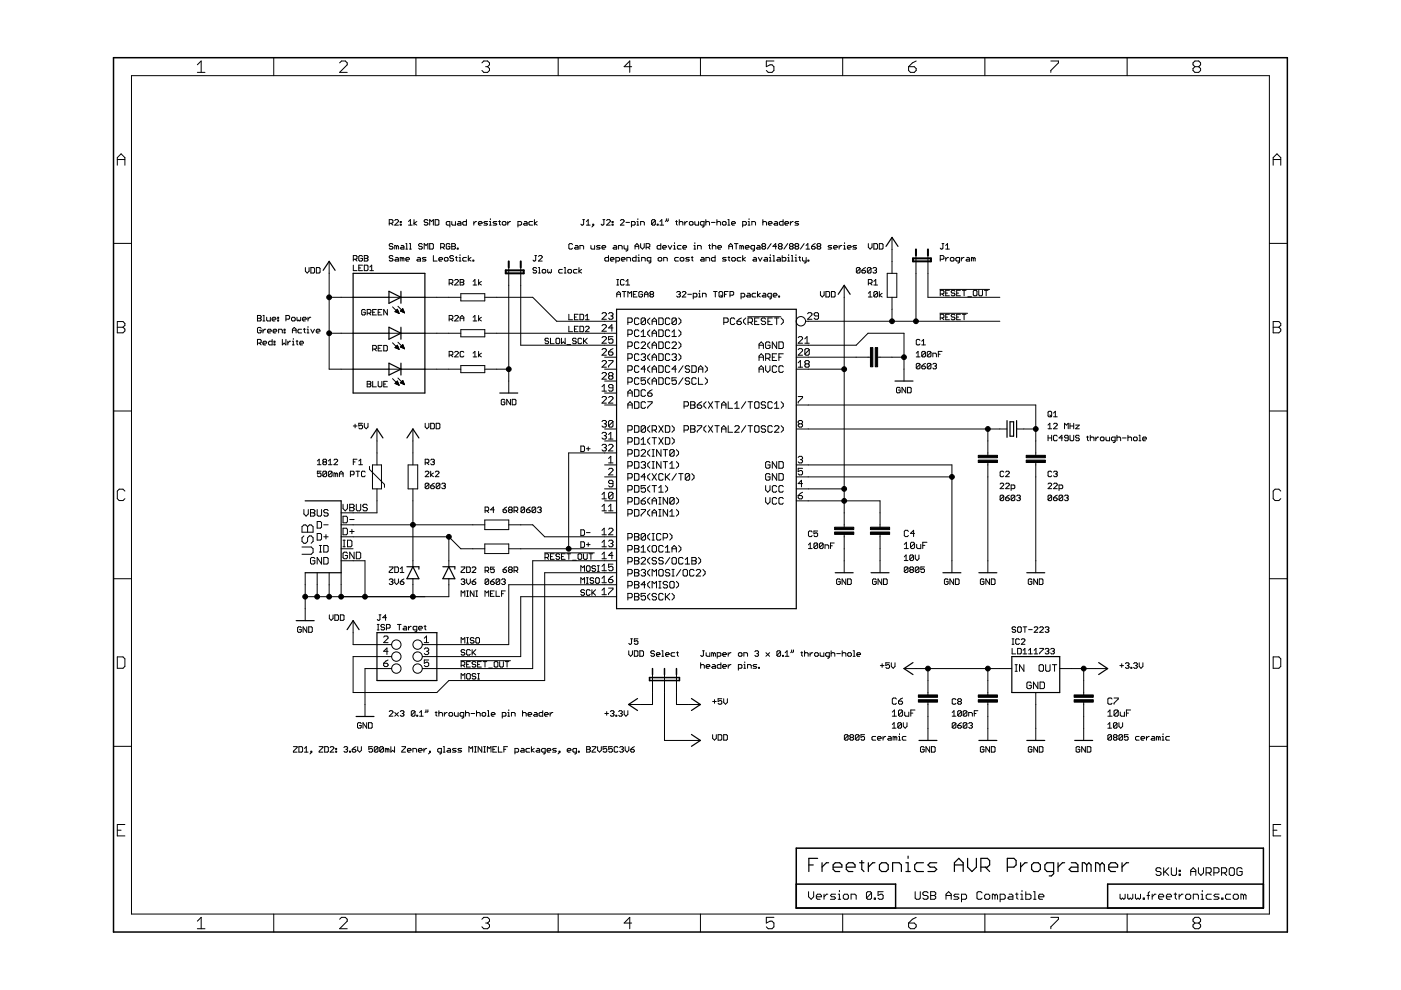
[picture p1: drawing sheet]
<svg xmlns="http://www.w3.org/2000/svg" width="297mm" height="210mm" viewBox="0 0 297 210" stroke-linecap="round" stroke-linejoin="round" font-family="sans-serif">
<g fill="none" stroke="#000" stroke-width=".21">
<path d="M27.9 16h241.2v177.8h-241.2zM41.8 13.7l.9-.8v2.4M41.8 15.3h1.7M58 12.2v3.8M72 13.3l.4-.4h.8l.4 .4v.4l-1.6 1.6h1.6M88.2 12.2v3.8M102.2 13.3l.4-.4h.8l.4 .4v.4l-.4 .4M103 14.1h.4M103.4 14.1l.4 .4v.4l-.4 .4h-.8l-.4-.4M118.3 12.2v3.8M133.9 14.1h-1.6l1.2-1.2v2.4M148.5 12.2v3.8"/>
<path d="M164.1 12.9h-1.6v1.2l.8-.4h.4l.4 .4v.8l-.4 .4h-.8l-.4-.4M178.7 12.2v3.8M192.6 14.1h1.2l.4 .4v.4l-.4 .4h-.8l-.4-.4zM194.2 12.9l-.8 .4-.8 .8M208.8 12.2v3.8M222.8 12.9h1.6v.4l-1.6 1.6v.4M239 12.2v3.8M253.3 14.1l-.4-.4v-.4l.4-.4h.8l.5 .4v.4l-.5 .4M253.3 14.1l-.4 .4v.4l.4 .4h.8l.5-.4v-.4l-.5-.4M253.3 14.1h.8M24.9 35v-1.6l.8-.8 .8 .8v1.6M24.9 33.8h1.6"/>
<path d="M269.9 33.8h1.6M269.9 35v-1.6l.8-.8 .8 .8v1.6M24.1 51.6h3.8M64.7 56.7v.8l.4 .4 .4-.4v-.8M65.9 56.7h.6l.2 .2v.8l-.2 .2h-.6zM67.1 56.7h.6l.2 .2v.8l-.2 .2h-.6zM69.8 55.4v22.9h5.1M74.9 55h.6l.2-.2v-.4l-.2-.2h-.6v1.2M74.9 56.2v1.2h.8M75.3 55l.4 .4M76.1 56.8h.4M76.9 54.4l-.2-.2h-.4l-.2 .2v.8l.2 .2h.4l.2-.2v-.4h-.4"/>
<path d="M76.9 56.2h-.8v1.2h.8M77.2 54.2h.6l.2 .2-.2 .4 .2 .4-.2 .2h-.6zM77.2 54.8h.6M77.2 56.2h.6l.2 .2v.8l-.2 .2h-.6zM78.4 57.4h.8M78.4 56.6l.4-.4v1.2M82.5 47.3h.6l.2-.1v-.4l-.2-.2h-.6v1.1M82.9 47.3l.4 .4M83.3 51.8l-.2-.2h-.4l-.2 .2 .2 .4h.4l.2 .2-.2 .4h-.4l-.2-.2M83.3 54.4l-.2-.2h-.4l-.2 .2 .2 .4h.4l.2 .2-.2 .4h-.4l-.2-.2M83.7 46.8l.2-.2h.4l.2 .2v.2l-.8 .7h.8M83.9 54.6h.4l.2 .2v.6h-.6l-.2-.2 .2-.2h.6"/>
<path d="M84.1 52.2l-.4-.2v.8M84.1 52.2v.6M84.1 52.2l.2-.2 .2 .2v.6M84.9 47h.2v.2h-.2zM84.9 47.5h.2v.2h-.2zM85.1 52h.3l.2 .2v.6h-.5l-.2-.2 .2-.2h.5M85.3 54.8l-.4-.2v.8M85.3 54.8l.1-.2 .2 .2v.6M85.3 54.8v.6M86 51.6h.2v1.2M86 52.8h.4M86 55h.8l-.2-.4h-.4l-.2 .2v.4l.2 .2h.4"/>
<path d="M86.6 47l.4-.4v1.1M86.6 47.7h.8M86.8 51.6h.2v1.2M86.8 52.8h.4M87.8 46.6v1.1M88.4 47l-.6 .3 .6 .4M88.6 54.6h.4l.2 .2v.6h-.6l-.2-.2 .2-.2h.6M89.5 51.8l-.2-.2h-.3l-.2 .2 .2 .4h.3l.2 .2-.2 .4h-.3l-.2-.2M89.9 52.8v-1.2l.4 .4 .4-.4v1.2M90.3 54.6h-.6l-.2 .2 .2 .2h.4l.2 .2-.2 .2h-.6M90.7 46.8l-.2-.2h-.4l-.2 .4 .2 .2h.4l.2 .3-.2 .2h-.4l-.2-.2M91.1 51.6h.6l.2 .2v.8l-.2 .2h-.6z"/>
<path d="M91.1 47.7v-1.1l.4 .4 .4-.4v1.1M91.9 54.2v1.2h.8M92.3 46.6h.6l.1 .2v.7l-.1 .2h-.6zM93 55h.8l-.2-.4h-.4l-.2 .2v.4l.2 .2h.4M93.4 52.4h.6l.2-.2v-.4l-.2-.2h-.6v1.2M93.8 52.4l.4 .4M94.4 54.6h.4l.2 .2v.4l-.2 .2h-.4l-.2-.2v-.4zM95.4 51.8l-.2-.2h-.4l-.2 .2v.8l.2 .2h.4l.2-.2v-.4h-.4M95.4 47.7h-.6l-.2-.2v-.3l.2-.2h.6v1.1M95.8 51.6h.6l.2 .2-.2 .4 .2 .4-.2 .2h-.6zM95.8 52.2h.6M95.8 47v.5l.2 .2h.6v-.7"/>
<path d="M96.2 54.4l-.2-.2h-.4l-.2 .2 .2 .4h.4l.2 .2-.2 .4h-.4l-.2-.2M96.4 59.5l.2-.2h.4l.2 .2v.2l-.8 .7h.8M96.6 54.6h.3M96.8 54.4v.8l.1 .2M96.9 52.6h.2v.2h-.2zM97.1 47h.4l.2 .2v.5h-.6l-.2-.2 .2-.2h.6M97.3 55.4h.4M97.3 54.6h.2v.8M97.5 54v.2M97.6 59.3h.5l.2 .2-.2 .4 .2 .3-.2 .2h-.5zM97.6 59.9h.5M98.9 54.6h-.6l-.2 .2v.4l.2 .2h.6"/>
<path d="M98.9 46.6v1.1h-.6l-.2-.2v-.3l.2-.2h.6M99.3 54.2v1.2M99.9 54.6l-.6 .4 .6 .4M100.3 55.2h.2v.2h-.2zM100.3 59.7l.4-.4v1.1M100.5 47v.7M101 47l-.5 .3M101.4 47.3h.8l-.2-.3h-.4l-.2 .2v.3l.2 .2h.4M101.5 59.3v1.1M102.1 59.7l-.6 .3 .6 .4M103.4 47h-.6l-.2 .2 .2 .1h.4l.2 .2-.2 .2h-.6M103.8 47.7h.4"/>
<path d="M103.8 47h.2v.7M104 46.4v.2M105.3 47h-.6l-.2 .2 .2 .1h.4l.2 .2-.2 .2h-.6M105.7 47h.4M105.9 46.8v.7l.2 .2M106.5 47.2l.2-.2h.4l.2 .2v.3l-.2 .2h-.4l-.2-.2zM107.7 47v.7M107.9 56.7v26.6M108.2 47l-.5 .3M109.8 47.7h.6l.2-.2v-.3l-.2-.2h-.6v1.1M110.4 56.7v16.5h20.3M111.2 47h.4l.2 .2v.5h-.6l-.2-.2 .2-.2h.6"/>
<path d="M112.9 47h-.6l-.2 .2v.3l.2 .2h.6M113.3 46.6v1.1M113.4 54.2h.4M113.6 54.2v1l-.2 .2-.4-.2M113.8 56.9l-.2-.2h-.4l-.2 .2 .2 .4h.4l.2 .2-.2 .4h-.4l-.2-.2M113.9 47l-.6 .3 .6 .4M114.2 54.4l.2-.2h.3l.3 .2v.2l-.8 .8h.8M114.2 56.7h.2v1.2M114.2 57.9h.4M115 57.3l.1-.2h.4l.2 .2v.4l-.2 .2h-.4l-.1-.2zM116.1 57.1v.6l.2 .2 .2-.2 .2 .2 .2-.2v-.6M119.2 57.1h-.5l-.3 .2v.4l.3 .2h.5"/>
<path d="M119.6 56.7h.2v1.2M119.6 57.9h.4M120.4 57.3l.2-.2h.4l.2 .2v.4l-.2 .2h-.4l-.2-.2zM121.4 51.8l-.2-.2h-.4l-.2 .2v.8l.2 .2h.4l.2-.2M122 52h.4l.2 .2v.6h-.6l-.2-.2 .2-.2h.6M122.3 57.1h-.5l-.2 .2v.4l.2 .2h.5M122.7 56.7v1.2M123 52.8v-.8h.5l.2 .2v.6M123.3 57.1l-.6 .4 .6 .4M123.5 46.6h.4M123.7 46.6v.9l-.2 .2-.4-.2M124.3 47.7h.8"/>
<path d="M124.3 47l.4-.4v1.1M125.3 52v.6l.2 .2h.6v-.8M125.7 47.5h.2v.2h-.2zM125.9 47.7l-.4 .4M127.2 52h-.5l-.2 .2 .2 .2h.3l.2 .2-.2 .2h-.5M127.6 52.4h.8l-.2-.4h-.4l-.2 .2v.4l.2 .2h.4M127.8 46.6h.4M128 46.6v.9l-.2 .2-.4-.2M128.6 46.8l.2-.2h.4l.2 .2v.2l-.8 .7h.8M129 54.2v1.2h-.6l-.2-.2v-.4l.2-.2h.6M129.4 55h.8l-.2-.4h-.4l-.2 .2v.4l.2 .2h.4M129.8 47.5h.2v.2h-.2z"/>
<path d="M129.8 47h.2v.2h-.2zM130.2 52h.4l.1 .2v.6h-.5l-.2-.2 .2-.2h.5M130.6 55.4h.6l.2-.2v-.4l-.2-.2h-.6v1.2M130.8 59.3h.4M131 59.3v1.1M131.1 52.8v-.8h.6l.2 .2v.6M131.5 46.8l.2-.2h.4l.2 .2v.2l-.8 .7h.8M131.7 55h.8l-.2-.4h-.4l-.2 .2v.4l.2 .2h.4M132.3 52v.6l.2 .2h.6M132.3 59.5l-.2-.2h-.4l-.1 .2v.7l.1 .2h.4l.2-.2M132.7 47.2h.8M132.7 59.7l.4-.4v1.1"/>
<path d="M132.9 55.4v-.8h.6l.2 .2v.6M133.1 52v1l-.4 .2M133.9 47.7h.6l.2-.2v-.3l-.2-.2h-.6v1.1M134.6 52.2h.8M134.6 52.8v-.8l.4-.4 .4 .4v.8M134.9 54.2v1.2h-.6l-.2-.2v-.4l.2-.2h.6M135 47.7h.4M135 47h.2v.7M135.2 46.4v.2M135.3 55.4h.3M135.3 54.6h.1v.8M135.4 54v.2"/>
<path d="M135.8 47.7v-.7h.6l.2 .2v.5M135.8 51.6v.8l.4 .4 .4-.4v-.8M136 55.4v-.8h.6l.2 .2v.6M137 52.4h.6l.2-.2v-.4l-.2-.2h-.6v1.2M137.4 52.4l.4 .4M138 55.4h-.6l-.2-.2v-.4l.2-.2h.6v1l-.4 .2M138.9 46.8l-.2-.2h-.3l-.2 .2v.7M138.9 46.8v.7l-.2 .2h-.3l-.2-.2M138.9 46.8l-.7 .7M139.3 47.5h.2v.2h-.2zM139.5 54.8l.2-.2h.4l.2 .2v.4l-.2 .2h-.4l-.2-.2zM139.9 47.7h.8"/>
<path d="M139.9 47l.4-.4v1.1M140.1 51.6v1.2h-.6l-.2-.2v-.4l.2-.2h.6M140.5 52.4h.8l-.2-.4h-.4l-.2 .2v.4l.2 .2h.4M140.7 55.4v-.8h.6l.2 .2v.6M141.3 46.4v.4l-.2 .2M141.7 52l.3 .8 .5-.8M141.7 46.4v.4l-.2 .2M142.8 52.8h.4M142.8 52h.2v.8M143 51.5v.1M143.2 47h.4M143.4 46.8v.7l.2 .2"/>
<path d="M143.8 54.6h-.6l-.2 .2v.4l.2 .2h.6M144 47.2l.2-.2h.4l.2 .2v.5M144 46.6v1.1M144.2 54.8l.2-.2h.4l.2 .2v.4l-.2 .2h-.4l-.2-.2zM144.4 52h-.6l-.2 .2v.4l.2 .2h.6M144.8 52.4h.8l-.2-.4h-.4l-.2 .2v.4l.2 .2h.4M145.2 47v.7M145.8 47l-.6 .3M146.2 54.6h-.6l-.2 .2 .8 .4-.2 .2h-.6M146.2 47.2l.1-.2h.4l.2 .2v.3l-.2 .2h-.4l-.1-.2zM146.6 54.6h.3M146.7 54.4v.8l.2 .2"/>
<path d="M147.1 52.8h.4M147.1 52h.2v.8M147.3 47v.5l.2 .2h.6v-.7M147.3 51.5v.1M147.9 52.8v-.8h.6l.2 .2v.6M148.7 54.6h.4l.2 .2v.6h-.6l-.2-.2 .2-.2h.6M149.3 47.7h-.6l-.2-.2v-.3l.2-.2h.6v.9l-.4 .2M149.6 47.2l.3-.2h.3l.2 .2v.5M149.6 46.6v1.1M149.7 55.4v-.8h.6l.2 .2v.6M150.2 52h.4M150.4 51.8v.8l.2 .2"/>
<path d="M150.8 47.2h.8M151 52.2l.2-.2h.4l.2 .2v.6M151 51.6v1.2M151.6 54.2v1.2h-.6l-.2-.2v-.4l.2-.2h.6M152 47.2l.2-.2h.4l.2 .2v.5M152 46.6v1.1M152.2 52.4h.8l-.2-.4h-.4l-.2 .2v.4l.2 .2h.4M153.2 47.2l.2-.2h.4l.1 .2v.3l-.1 .2h-.4l-.2-.2zM154 54.6h-.6l-.2 .2 .2 .2h.4l.2 .2-.2 .2h-.6M154.3 46.6h.2v1.1M154.3 47.7h.4M154.3 54.6h.4"/>
<path d="M154.5 52.2h.8M154.5 52.8v-.8l.4-.4 .4 .4v.8M154.5 54.4v.8l.2 .2M155.1 47.3h.8l-.2-.3h-.4l-.2 .2v.3l.2 .2h.4M155.1 54.8l.2-.2h.4l.2 .2v.4l-.2 .2h-.4l-.2-.2zM155.7 51.6h.8M156.1 51.6v1.2M157.1 54.6h-.6l-.2 .2v.4l.2 .2h.6M157.2 52.2l-.3-.2v.8M157.2 52.2v.6M157.2 52.2l.2-.2 .2 .2v.6M157.5 47.7h.5l.2-.2v-.3l-.2-.2h-.5v1.1"/>
<path d="M157.5 54.2v1.2M158 52.4h.8l-.2-.4h-.4l-.2 .2v.4l.2 .2h.4M158.1 54.6l-.6 .4 .6 .4M158.6 47.7h.4M158.6 47h.2v.7M158.8 46.4v.2M159.4 47.7v-.7h.6l.2 .2v.5M159.8 54.6h.4l.2 .2v.6h-.6l-.2-.2 .2-.2h.6M160 52.8h-.6l-.2-.2v-.4l.2-.2h.6v1l-.4 .2M160.6 52h.4l.1 .2v.6h-.5l-.2-.2 .2-.2h.5M160.8 54.6l.4 .8 .4-.8M161.7 52.2l-.2-.2 .2-.4h.4l.2 .2-.2 .4"/>
<path d="M161.7 52.2h.4M161.7 52.2l-.2 .2 .2 .4h.4l.2-.2-.2-.4M161.7 47.2l.2-.2h.4l.2 .2v.5M161.7 46.6v1.1M162.1 54.6h.4l.2 .2v.6h-.6l-.2-.2 .2-.2h.6M162.9 47.3h.8l-.2-.3h-.4l-.2 .2v.3l.2 .2h.4M163.1 55.4h.4M163.1 54.6h.2v.8M163.3 54v.2M163.5 51.6l-.8 1.2M163.9 54.2h.2v1.2M163.9 55.4h.4"/>
<path d="M164.3 47h.4l.2 .2v.5h-.6l-.2-.2 .2-.2h.6M164.7 52.2h-.8l.6-.6v1.2M164.9 54.6h.4l.2 .2v.6h-.6l-.2-.2 .2-.2h.6M165.2 52.2l-.2-.2 .2-.4h.4l.2 .2-.2 .4M165.2 52.2h.4M165.2 52.2l-.2 .2 .2 .4h.4l.2-.2-.2-.4M165.8 54.2v1.2h.6l.2-.2v-.4l-.2-.2h-.6M166 46.6v1.1h-.6l-.2-.2v-.3l.2-.2h.6M166.4 47.3h.8l-.2-.3h-.4l-.2 .2v.3l.2 .2h.4M167 55.4h.4M167 54.6h.2v.8M167 51.6l-.8 1.2"/>
<path d="M167.2 54v.2M167.6 52.2l-.2-.2 .2-.4h.4l.2 .2-.2 .4M167.6 52.2h.4M167.6 52.2l-.2 .2 .2 .4h.4l.2-.2-.2-.4M167.6 47v.7M167.8 54.2h.2v1.2M167.8 55.4h.4M168.2 47l-.6 .3M168.6 55.4h.4M168.6 54.6h.2v.8M168.7 52.2l-.1-.2 .1-.4h.4l.2 .2-.2 .4M168.7 52.2h.4"/>
<path d="M168.7 52.2l-.1 .2 .1 .4h.4l.2-.2-.2-.4M168.8 54v.2M169.3 47h-.5l-.2 .2 .2 .1h.3l.2 .2-.2 .2h-.5M169.4 54.6h.3M169.5 54.4v.8l.2 .2M170.1 54.6v.6l.2 .2h.6M170.5 51.6l-.8 1.2M170.9 52.8h.8M170.9 52l.4-.4v1.2M170.9 54.6v1l-.4 .2M171.3 55.2h.2v.2h-.2zM172.1 52.2h.5l.2 .4-.2 .2h-.3l-.2-.2z"/>
<path d="M172.8 51.6l-.7 .6M173.4 52.2l-.2-.2 .2-.4h.4l.2 .2-.2 .4M173.4 52.2h.4M173.4 52.2l-.2 .2 .2 .4h.4l.2-.2-.2-.4M176.3 52h-.5l-.2 .2 .2 .2h.3l.2 .2-.2 .2h-.5M176.7 52.4h.8l-.2-.4h-.4l-.2 .2v.4l.2 .2h.4M177.9 52v.8M178.5 52h-.2l-.4 .4M178.9 52.8h.4M178.9 52h.2v.8M179.1 51.5v.1M179.7 52.4h.7l-.1-.4h-.4l-.2 .2v.4l.2 .2h.4"/>
<path d="M181.6 52h-.6l-.2 .2 .2 .2h.4l.2 .2-.2 .2h-.6M182.4 56.9l-.2-.2h-.4l-.2 .2v.8M182.4 56.9v.8l-.2 .2h-.4l-.2-.2M182.4 56.9l-.8 .8M182.7 57.3h.6l.2 .4-.2 .2h-.4l-.2-.2zM183.5 56.7l-.8 .6M184.1 51.6v.8l.4 .4 .4-.4v-.8M184.7 56.9l-.2-.2h-.4l-.2 .2v.8M184.7 56.9v.8l-.2 .2h-.4l-.2-.2M184.7 56.9l-.8 .8M185.1 56.9l.2-.2h.4l.1 .2-.1 .4M185.3 51.6h.6l.2 .2v.8l-.2 .2h-.6z"/>
<path d="M185.3 59.7l.4-.4v1.1M185.5 57.3h.2M185.7 57.3l.1 .2-.1 .4h-.4l-.2-.2M186.4 51.6h.6l.2 .2v.8l-.2 .2h-.6zM188.1 58h2v5h-2zM189.1 50.3v7.7M194.2 54.1v14M196.7 54.1v8.9h15.3M199.3 55h.6l.2-.2v-.4l-.2-.2h-.6v1.2M199.7 51.6h.4M199.9 51.6v1l-.2 .2-.4-.2M200.5 52.8h.8"/>
<path d="M200.5 54.6v.8M200.5 52l.4-.4v1.2M201.1 54.6h-.2l-.4 .4M201.5 54.8l.2-.2h.4l.2 .2v.4l-.2 .2h-.4l-.2-.2zM203.4 55.4h-.6l-.2-.2v-.4l.2-.2h.6v1l-.3 .2M203.8 54.6v.8M204.4 54.6l-.6 .4M205 54.6h.4l.2 .2v.6h-.6l-.2-.2 .2-.2h.6M206.4 54.8l-.4-.2v.8M206.4 54.8v.6M206.4 54.8l.1-.2 .3 .2v.6M269.1 51.6h3.8"/>
<path d="M24.9 68.2h1.2l.4 .4v.4l-.4 .4 .4 .4v.4l-.4 .4h-1.2zM24.9 69.4h1.2M54.6 66.9h.6l.2 .2-.2 .4 .2 .4-.2 .2h-.6zM54.6 72.7h.6l.2-.1v-.4l-.2-.2h-.6v1.1M54.6 67.5h.6M55 72.7l.4 .4M55.4 69.6l-.2-.2h-.4l-.2 .2v.8l.2 .2h.4l.2-.2v-.4h-.4M55.8 66.9h.2v1.2M55.8 68.1h.4M55.8 72.7h.7l-.2-.4h-.3l-.2 .3v.3l.2 .2h.3M55.8 69.8v.8M56.3 69.8h-.1l-.4 .4"/>
<path d="M56.5 67.3v.6l.2 .2h.6v-.8M56.7 70.2h.8l-.2-.4h-.4l-.2 .2v.4l.2 .2h.4M57.7 67.7h.8l-.2-.4h-.4l-.2 .2v.4l.2 .2h.4M57.7 72v1.1h-.6l-.2-.2v-.3l.2-.3h.6M57.9 70.2h.8l-.2-.4h-.4l-.2 .2v.4l.2 .2h.4M58.1 72.9h.2v.2h-.2zM58.1 72.3h.2v.3h-.2zM58.9 67.9h.2v.2h-.2zM58.9 67.3h.2v.2h-.2zM59.1 70.6v-.8h.5l.3 .2v.6M59.9 72v1.1l.3-.4 .4 .4v-1.1M60.2 70.4h.2v.2h-.2z"/>
<path d="M60.2 69.8h.2v.2h-.2zM60.6 67.7h.6l.2-.2v-.4l-.2-.2h-.6v1.2M61 72.3v.8M61.6 72.3h-.2l-.4 .4M62 67.3h.4l.2 .2v.4l-.2 .2h-.4l-.2-.2v-.4zM62 73.1h.4M62 72.3h.2v.8M62 70h.8M62 70.6v-.8l.4-.4 .4 .4v.8M62.2 71.8v.2M62.8 72.3h.4M63 67.3v.6l.2 .2 .2-.2 .2 .2 .2-.2v-.6"/>
<path d="M63 72.2v.7l.2 .2M63.6 72.7h.7l-.2-.4h-.3l-.2 .3v.3l.2 .2h.3M63.9 69.8h-.5l-.2 .2v.4l.2 .2h.5M64.1 67.7h.8l-.2-.4h-.4l-.2 .2v.4l.2 .2h.4M64.3 69.8h.4M64.5 69.6v.8l.2 .2M65.1 69.8h.2v.8M65.1 70.6h.4M65.3 67.3v.8M65.3 69.2v.2M65.9 67.3h-.2l-.4 .4M65.9 69.8l.4 .8 .4-.8"/>
<path d="M67.1 70.2h.7l-.2-.4h-.3l-.2 .2v.4l.2 .2h.3M69.8 70.7h5.1M69.8 63h5.1M77.4 65.8l-.1-.2h-.4l-.2 .2v.8l.2 .2h.4l.1-.2v-.4h-.3M77.9 66.4h.5l.2-.2v-.4l-.2-.2h-.5v1.2M78.2 66.4l.4 .4M79 74h.6l.2-.2v-.4l-.2-.2h-.6v1.2M79 66.2h.4M79.4 74l.4 .4M79.8 65.6h-.8v1.2h.8M80.2 73.8h.4M80.2 66.2h.4"/>
<path d="M81 65.6h-.8v1.2h.8M81 73.2h-.8v1.2h.8M81.4 73.2h.5l.2 .2v.8l-.2 .2h-.5zM82.1 65.6v1.2l-.7-1.2v1.2M82.5 70.7h2.5M82.5 63h2.5M82.5 78.3h2.5M83.2 65.1l1.4 1.4M83.2 72.7l1.4 1.4M83.7 66.1l.5-.5 .4 .9zM83.7 73.7l.5-.5 .4 .9zM83.8 66h.7"/>
<path d="M83.8 73.6h.6M83.9 73.7h.6M83.9 66.1h.6M83.9 65.9h.5M83.9 73.5h.5M84 65.8h.3M84.1 73.4h.2M84.1 73.9h.4M84.2 65.7h.1M84.2 73.3h.1M84.2 66.3h.4M84.4 72.6l1.4 1.4"/>
<path d="M84.4 64.9l1.4 1.4M84.4 74h.2M84.5 66.4h.1M84.9 66l.5-.6 .4 .9zM84.9 73.6l.5-.5 .4 .9zM84.9 65.9h.7M84.9 73.5h.7M85 73.6h.6M85 65.8h.5M85.1 66h.5M85.1 73.4h.4M85.2 65.7h.3"/>
<path d="M85.2 73.3h.3M85.3 65.5h.1M85.3 73.7h.4M85.3 73.1h.1M85.3 66.1h.4M85.6 73.9h.1M85.6 66.3h.1M90.1 70.7h7.6M90.1 63h7.6M90.1 78.3h7.6M95.2 60h.6l.2-.1v-.4l-.2-.2h-.6v1.1M95.2 67.7h.6l.2-.2v-.4l-.2-.2h-.6v1.2"/>
<path d="M95.2 75.3h.6l.2-.2v-.4l-.2-.2h-.6v1.2M95.6 75.3l.4 .4M95.6 60l.4 .4M95.6 67.7l.4 .4M96.4 67.1l.2-.2h.4l.2 .2v.2l-.8 .8h.8M96.4 74.7l.2-.2h.4l.2 .2v.2l-.8 .8h.8M97.6 68.1v-.8l.4-.4 .3 .4v.8M97.6 67.5h.7M97.7 69.9h5.1v1.5h-5.1zM97.7 62.3h5.1v1.5h-5.1zM97.7 77.5h5.1v1.5h-5.1zM98.3 74.7l-.2-.2h-.4l-.1 .2v.8l.1 .2h.4l.2-.2"/>
<path d="M100.3 68.1h.8M100.3 75.7h.8M100.3 74.9l.4-.4v1.2M100.3 67.3l.4-.4v1.2M100.3 60.4h.8M101.5 66.9v1.2M101.5 74.5v1.2M102.1 74.9l-.6 .4 .6 .4M102.1 67.3l-.6 .4 .6 .4M102.8 63h10.1l5.1 5.1h12.7M102.8 70.7h27.9M102.8 78.3h5.1"/>
<path d="M116.3 71.9l-.2-.2h-.4l-.2 .2 .2 .4h.4l.2 .2-.2 .4h-.4l-.2-.2M116.7 71.7v1.2h.8M118.1 71.7h.4l.2 .2v.8l-.2 .2h-.4l-.2-.2v-.8zM119 71.7v1.2l.4-.4 .4 .4v-1.2M120.2 73.1h.8M120.6 66.6v1.2h.8M120.6 69.2v1.1h.8M121.8 67.2h.4M121.8 69.8h.4M122.2 71.9l-.2-.2h-.4l-.2 .4 .2 .2h.4l.2 .4-.2 .2h-.4l-.2-.2M122.6 66.6h-.8v1.2h.8M122.6 69.2h-.8v1.1h.8"/>
<path d="M123 66.6h.5l.2 .2v.8l-.2 .2h-.5zM123 69.2h.5l.2 .2v.7l-.2 .2h-.5zM123.3 71.9l-.2-.2h-.4l-.1 .2v.8l.1 .2h.4l.2-.2M123.7 71.7v1.2M123.9 72.3l.6 .6M124.1 69.4l.2-.2h.4l.2 .2v.2l-.8 .7h.8M124.1 67l.4-.4v1.2M124.1 67.8h.8M124.5 71.7l-.8 .8M127.6 79.2l.3-.2h.4l.3 .2v.3l-1 .9h1M127.6 69.1l.3-.3h.4l.3 .3v.2l-1 .9h1M127.6 76.7l.3-.2h.4l.3 .2v.2l-1 1h1"/>
<path d="M127.6 66.5l.3-.2h.4l.3 .2v.3l-1 .9h1M127.6 71.6l.3-.2h.4l.3 .2v.2l-1 1h1M127.6 74.1l.3-.2h.4l.3 .2v.3l-1 .9h1M128.2 75.7h2.5M128.2 78.3h2.5M129 74.6h.7l.3 .5-.3 .2h-.4l-.3-.2zM129 66.5l.3-.2h.4l.3 .2-.3 .5M129 76.5h1v.2l-1 .9v.3M129.3 79.7l-.3-.2 .3-.5h.4l.3 .2-.3 .5M129.3 79.7l-.3 .2 .3 .5h.4l.3-.2-.3-.5M129.3 79.7h.4M129.5 67h.2"/>
<path d="M129.7 67l.3 .2-.3 .5h-.4l-.3-.2M130 71.4h-1v.7l.5-.3 .5 .3v.4l-.3 .3h-.4l-.3-.3M130 73.9l-1 .7M130 69.5h-1l.7-.7v1.4M130.8 63v-.8l.4-.4 .4 .4v.8M130.8 62.4h.8M130.8 60.4h.4M132 61.8h.7M132.3 61.8v1.2M132.7 60.4h.8M133.1 63v-1.2l.4 .4 .4-.4v1.2M133.1 68.3h.7l.2-.2v-.5l-.2-.2h-.7v1.4"/>
<path d="M133.1 70.9h.7l.2-.2v-.5l-.2-.2h-.7v1.4M133.1 73.4h.7l.2-.2v-.5l-.2-.2h-.7v1.4M133.1 76h.7l.2-.3v-.5l-.2-.2h-.7v1.4M133.1 78.5h.7l.2-.2v-.5l-.2-.2h-.7v1.4M134.3 62.4h.4M135.1 61.8h-.8v1.2h.8M135.5 75.2l-.3-.2h-.4l-.3 .2v1l.3 .2h.4l.3-.2M135.5 70.2l-.3-.2h-.4l-.3 .2v.9l.3 .3h.4l.3-.3M135.5 67.6l-.3-.2h-.4l-.3 .2v1l.3 .2h.4l.3-.2M135.5 72.7l-.3-.2h-.4l-.3 .2v1l.3 .2h.4l.3-.2M135.5 77.8l-.3-.2h-.4l-.3 .2v.9l.3 .3h.4l.3-.3M135.9 72.7l.3-.2h.4l.3 .2v.3l-1 .9h1"/>
<path d="M135.9 75.2l.3-.2h.4l.3 .2v.3l-.3 .2M135.9 70.4l.5-.4v1.4M135.9 71.4h1M136.2 62l-.2-.2h-.3l-.3 .2v.8l.3 .2h.3l.2-.2v-.4h-.4M136.4 75.7h.2M136.6 62.4h.8M136.6 63v-.8l.4-.4 .4 .4v.8M136.6 75.7l.3 .3-.3 .4h-.4l-.3-.2M136.9 67.6l-.3-.2h-.4l-.3 .2v1M136.9 78.3h-1l.7-.7v1.4M136.9 67.6v1l-.3 .2h-.4l-.3-.2M136.9 67.6l-1 1"/>
<path d="M137.8 77.6l-.5 .4v.5l.5 .5M137.8 72.5l-.5 .5v.4l.5 .5M137.8 67.4l-.5 .5v.4l.5 .5M137.8 70l-.5 .4v.5l.5 .5M137.8 75l-.5 .5v.5l.5 .4M138 62.4l-.2 .2 .2 .4h.4l.2-.2-.2-.4M138 62.4l-.2-.2 .2-.4h.4l.2 .2-.2 .4M138 62.4h.4M138.3 78.3h.9M138.3 68.8v-.9l.4-.5 .5 .5v.9M138.3 71.4v-1l.4-.4 .5 .4v1M138.3 73.9v-.9l.4-.5 .5 .5v.9"/>
<path d="M138.3 76.4v-.9l.4-.5 .5 .5v.9M138.3 79v-1l.4-.4 .5 .4v1M138.3 73.2h.9M138.3 75.7h.9M138.3 70.7h.9M138.3 68.1h.9M139.7 67.4h.7l.2 .2v1l-.2 .2h-.7zM139.7 70h.7l.2 .2v.9l-.2 .3h-.7zM139.7 72.5h.7l.2 .2v1l-.2 .2h-.7zM139.7 75h.7l.2 .2v1l-.2 .2h-.7zM139.7 77.6h.7l.2 .2v.9l-.2 .3h-.7zM142 72.7l-.2-.2h-.5l-.2 .2v1l.2 .2h.5l.2-.2"/>
<path d="M142 77.8l-.2-.2h-.5l-.2 .2v.9l.2 .3h.5l.2-.3M142 67.6l-.2-.2h-.5l-.2 .2v1l.2 .2h.5l.2-.2M142 70.2l-.2-.2h-.5l-.2 .2v.9l.2 .3h.5l.2-.3M142 75.2l-.2-.2h-.5l-.2 .2v1l.2 .2h.5l.2-.2M142.5 72.7l.2-.2h.5l.2 .2v.3l-.9 .9h.9M142.5 70.4l.4-.4v1.4M142.5 75.2l.2-.2h.5l.2 .2v.3l-.2 .2M142.5 71.4h.9M142.9 75.7h.3M143.2 75.7l.2 .3-.2 .4h-.5l-.2-.2M143.4 67.6l-.9 1M143.4 78.3h-.9l.7-.7v1.4"/>
<path d="M143.4 67.6l-.2-.2h-.5l-.2 .2v1M143.4 67.6v1l-.2 .2h-.5l-.2-.2M143.5 62l.2-.2h.4l.2 .2-.2 .4M143.9 62.4h.2M143.9 72.5l.5 .5v.4l-.5 .5M143.9 67.4l.5 .5v.4l-.5 .5M143.9 70l.5 .4v.5l-.5 .5M143.9 75l.5 .5v.5l-.5 .4M144.1 62.4l.2 .2-.2 .4h-.4l-.2-.2M144.7 62l.1-.2h.4l.2 .2v.2l-.7 .8h.7M144.8 77.6l-.9 1.4M145.8 62.4h.8"/>
<path d="M146.2 77.8l-.2-.2h-.5l-.2 .4 .2 .3h.5l.2 .4-.2 .3h-.5l-.2-.3M146.7 77.6h.7l.2 .2v.9l-.2 .3h-.7zM147 63h.6l.2-.2v-.4l-.2-.2h-.6v1.2M148.1 79v-1l.4-.4 .5 .4v1M148.1 78.3h.9M148.1 63h.4M148.1 62.2h.2v.8M148.3 61.6v.2M148.9 63v-.8h.6l.2 .2v.6M149.5 77.6l.5 .4v.5l-.5 .5M151.3 61.8h.7M151.7 61.8v1.2"/>
<path d="M152.6 61.8h.4l.2 .2v.8l-.2 .2h-.4l-.2-.2v-.8zM152.8 62.6l.4 .4M153.5 68.3h.7l.2-.2v-.5l-.2-.2h-.7v1.4M153.6 62.4h.4M154.4 61.8h-.8v1.2M154.8 62.6h.6l.2-.2v-.4l-.2-.2h-.6v1.2M155.8 67.6l-.2-.2h-.5l-.2 .2v1l.2 .2h.5l.2-.2M156.3 68.1h.7l.2 .5-.2 .2h-.5l-.2-.2zM157.1 63h.6l.2-.2v-.4l-.2-.2h-.6v1.2M157.2 67.4l-.9 .7M158.1 67.4l-.5 .5v.4l.5 .5M158.5 62.2h.4l.2 .2v.6h-.6l-.2-.2 .2-.2h.6"/>
<path d="M158.5 67.2h7M158.6 68.3h.7l.2-.2v-.5l-.2-.2h-.7v1.4M159.1 68.3l.4 .5M160 68.1h.5M160.2 62.2h-.6l-.2 .2v.4l.2 .2h.6M160.6 61.8v1.2M160.9 78.3h1M160.9 67.4h-.9v1.4h.9M160.9 73.9v-.9l.5-.5 .5 .5v.9M160.9 76.4v-.9l.5-.5 .5 .5v.9M160.9 79v-1l.5-.4 .5 .4v1M160.9 73.2h1"/>
<path d="M160.9 75.7h1M161.2 62.2l-.6 .4 .6 .4M161.8 62.2h.4l.2 .2v.6h-.6l-.2-.2 .2-.2h.6M162.3 67.6l-.2-.2h-.5l-.2 .2 .2 .5h.5l.2 .2-.2 .5h-.5l-.2-.2M162.3 76h.7l.3-.3v-.5l-.3-.2h-.7v1.4M162.3 77.6v.9l.5 .5 .5-.5v-.9M162.8 76l.5 .4M162.8 68.1h.5M163.3 72.7l-.3-.2h-.4l-.3 .2v1l.3 .2h.4l.3-.2v-.5h-.5M163.5 63h-.5l-.2-.2v-.4l.2-.2h.5v1l-.3 .2M163.7 67.4h-.9v1.4h.9M163.7 75.7h.5"/>
<path d="M163.9 62.6h.8l-.2-.4h-.4l-.2 .2v.4l.2 .2h.4M164.2 67.4h.9M164.7 67.4v1.4M164.7 72.5v1.4l-1-1.4v1.4M164.7 75h-1v1.4h1M164.7 77.8l-.3-.2h-.4l-.3 .2v.9l.3 .3h.4l.3-.3M165.1 62.8h.2v.2h-.2zM165.1 72.5h.7l.3 .2v1l-.3 .2h-.7zM165.1 75.7h.5M165.6 67.4l.5 .5v.4l-.5 .5M166.1 77.8l-.3-.2h-.4l-.3 .2v.9l.3 .3h.4l.3-.3M166.1 75h-1v1.4"/>
<path d="M168.8 73.2h12.7l2.5-2.5h7.7v10.1M168.8 75.7h15.8M168.8 78.3h10.2M169.2 71.6l.3-.2h.4l.3 .2v.2l-1 1h1M169.2 74.1l.3-.2h.4l.3 .2v.3l-1 .9h1M169.2 76.9l.5-.4v1.4M169.2 77.9h1M170.6 72.8h1M170.6 71.8l.5-.4v1.4M170.8 68.1h41.2M170.9 77.2l-.3 .2 .3 .5h.4l.3-.3-.3-.4M170.9 77.2l-.3-.3 .3-.4h.4l.3 .2-.3 .5"/>
<path d="M170.9 77.2h.4M171.2 66.5l.2-.2h.5l.2 .2v.3l-.9 .9h.9M171.6 74.1v1l-.3 .2h-.4l-.3-.2M171.6 74.1l-.3-.2h-.4l-.3 .2v1M171.6 74.1l-1 1M173.5 67h-.7l-.2-.2 .2-.5h.5l.2 .2v1l-.2 .2h-.5l-.2-.2M173.9 61.8v.8l.4 .4 .4-.4v-.8M175.1 61.8h.6l.2 .2v.8l-.2 .2h-.6zM176.3 61.8h.6l.2 .2v.8l-.2 .2h-.6zM179 60.5v51.3M184.1 60h.6l.2-.1v-.4l-.2-.2h-.6v1.1M184.1 63h.8"/>
<path d="M184.1 62.2l.4-.4v1.2M184.5 60l.4 .4M185.3 60.4h.8M186.1 62v.8l-.2 .2h-.4l-.2-.2M186.1 62l-.2-.2h-.4l-.2 .2v.8M186.1 62l-.8 .8M186.1 75.7h5.6M186.4 61.8v1.2M187 62.2l-.6 .4 .6 .4M189.1 63v5.1M194.3 74.9l.3-.4v1.2M194.3 75.7h.8"/>
<path d="M195.1 72.2l-.3-.2h-.3l-.2 .2v.7l.2 .2h.3l.3-.2M195.1 77.2l-.3-.2h-.3l-.2 .2v.8M195.1 77.2v.8l-.3 .2h-.3l-.2-.2M195.1 77.2l-.8 .8M195.4 77.6h.6l.2 .4-.2 .2h-.4l-.2-.2zM195.4 73.1h.8M195.4 72.3l.4-.3v1.1M196.2 77l-.8 .6M196.2 74.7l-.2-.2h-.4l-.2 .2v.8M196.2 74.7v.8l-.2 .2h-.4l-.2-.2M196.2 74.7l-.8 .8M197.4 77.2l-.2-.2h-.4l-.2 .2v.8"/>
<path d="M197.4 77.2v.8l-.2 .2h-.4l-.2-.2M197.4 74.7l-.2-.2h-.4l-.2 .2v.8M197.4 74.7v.8l-.2 .2h-.4l-.2-.2M197.4 77.2l-.8 .8M197.4 74.7l-.8 .8M197.8 77.2l.2-.2h.4l.1 .2-.1 .4M197.8 75.7v-.8h.6l.1 .2v.6M198.2 77.6h.2M198.4 77.6l.1 .2-.1 .4h-.4l-.2-.2M198.9 75.1h.4M199.3 66.4h5.8M199.3 61.4h10.5"/>
<path d="M199.3 62.3h.6l.2-.2v-.4l-.2-.1h-.6v1.1M199.3 67.4h.6l.2-.2v-.4l-.2-.2h-.6v1.2M199.7 74.5h-.8v1.2M199.7 67.4l.4 .4M199.7 62.3l.4 .4M200.5 67.2h.4M200.5 62.1h.4M201.3 61.6h-.8v1.1h.8M201.3 66.6h-.8v1.2h.8M202.5 66.8l-.2-.2h-.4l-.2 .4 .2 .2h.4l.2 .4-.2 .2h-.4l-.2-.2M202.5 61.7l-.2-.1h-.4l-.2 .1 .2 .4h.4l.2 .2-.2 .4h-.4l-.2-.2M202.8 67.2h.4"/>
<path d="M202.8 62.1h.4M203.6 66.6h-.8v1.2h.8M203.6 61.6h-.8v1.1h.8M204 66.6h.8M204 61.6h.8M204.4 61.6v1.1M204.4 66.6v1.2M205.2 62.9h.8M206.5 61.6h.4l.2 .1v.8l-.2 .2h-.4l-.1-.2v-.8zM207.5 61.6v.9l.2 .2h.4l.2-.2v-.9M208.7 61.6h.8M209.1 61.6v1.1"/>
<path d="M269.9 68.2h1.2l.4 .4v.4l-.4 .4 .4 .4v.4l-.4 .4h-1.2zM269.9 69.4h1.2M24.1 87.1h3.8M67.3 97.7l.4-.3v1.1M67.3 98.5h.8M68.1 99.9h-.8v.6l.4-.2 .4 .2v.4l-.2 .2h-.4l-.2-.2M68.6 97.9l-.1-.2 .1-.3h.4l.2 .2-.2 .3M68.6 97.9l-.1 .2 .1 .4h.4l.2-.2-.2-.4M68.6 97.9h.4M69.6 98.5h.8M69.6 97.7l.4-.3v1.1M70.8 97.6l.2-.2h.4l.2 .2v.1l-.8 .8h.8"/>
<path d="M74.9 97.9h.4M74.9 90.3h.8M75.3 89.9v.8M75.5 99.9h.7M75.7 97.4h-.8v1.1M75.9 99.9v1.2M76.1 98.5h.8M76.1 97.7l.4-.3v1.1M76.9 89.7h-.8v.6l.4-.2 .4 .2v.4l-.2 .2h-.4l-.2-.2M77.2 89.7v.8l.4 .4 .4-.4v-.8M77.9 80.9h.5l.2 .1-.2 .4 .2 .4-.2 .2h-.5zM77.9 81.4h.5"/>
<path d="M78.3 98.9v.6l3.2 3.2v.6M79 98.6h1.9v5.1h-1.9zM79 80.9v1.1h.8M79.9 91v7.6M80.2 80.9v.9l.2 .2h.4l.2-.2v-.9M81.4 81.4h.3M82.1 80.9h-.7v1.1h.7M83.2 80.3l1.4 1.4M83.7 81.3l.5-.5 .4 .9zM83.8 81.3h.7M83.8 81.2h.6M83.9 81.1h.5"/>
<path d="M84.1 81h.2M84.1 81.5h.4M84.2 80.9h.1M84.4 80.2l1.4 1.4M84.4 81.6h.2M84.9 81.2l.5-.5 .4 .9zM85 81.1h.6M85 81.2h.6M85.1 81h.4M85.2 80.9h.3M85.3 81.3h.4M85.3 80.7h.1"/>
<path d="M85.5 81.5h.2M86.5 98.6h2.1v5.1h-2.1zM87.5 91v7.6M90.1 98.1h.6l.2-.2v-.3l-.2-.2h-.6v1.1M90.1 89.7v.8l.4 .4 .4-.4v-.8M90.5 98.1l.4 .4M91.3 97.6l.2-.2h.4l.2 .2-.2 .3M91.3 89.7h.6l.2 .2v.8l-.2 .2h-.6zM91.3 99.9v1.2M91.7 97.9h.2M91.9 97.9l.2 .2-.2 .4h-.4l-.2-.2M92.5 89.7h.6l.2 .2v.8l-.2 .2h-.6z"/>
<path d="M107 84.9l-.2-.2h-.3l-.2 .2v.7l.2 .2h.3l.2-.2v-.4h-.3M108.2 84.7v1.1l-.8-1.1v1.1M108.6 84.7h.6l.2 .2v.7l-.2 .2h-.6zM123.1 94.6h.6l.2 .2v.7l-.2 .2h-.6zM124.3 95.1h.8M124.7 94.8v.7M127.6 94.4l.3-.2h.4l.3 .2-.3 .5M127.6 82l.5-.5v1.4M127.6 89.4l.3-.2h.4l.3 .2-.3 .5M127.6 84.3l.3-.2h.4l.3 .2v.2l-1 1h1M127.6 91.9l.3-.2h.4l.3 .2-.3 .5M127.6 82.9h1"/>
<path d="M128.1 89.9h.2M128.1 94.9h.2M128.1 92.4h.2M128.2 91h2.5M128.2 85.9h2.5M128.2 98.6h2.5M128.2 83.3h2.5M128.2 80.8h2.5M128.2 93.5h2.5M128.3 92.4l.3 .2-.3 .5h-.4l-.3-.2M128.3 89.9l.3 .2-.3 .5h-.4l-.3-.3M128.3 94.9l.3 .2-.3 .5h-.4l-.3-.2"/>
<path d="M129 93.1h1M129 84.3l.3-.2h.4l.3 .2v.2l-1 1h1M129 94.4l.3-.2h.4l.3 .2v.3l-1 .9h1M129 99.5l.3-.2h.4l.3 .2v.3l-1 .9h1M129 98.1h1M129 92.1l.5-.4v1.4M129 97.2l.5-.4v1.3M130 89.4l-.3-.2h-.4l-.3 .2v.9M130 82.2h-.7l-.3-.2 .3-.5h.4l.3 .3v.9l-.3 .2h-.4l-.3-.2M130 89.4v.9l-.3 .3h-.4l-.3-.3M130 89.4l-1 .9M130.7 96h-10.1v20.4"/>
<path d="M133.1 81h.7l.2-.2v-.5l-.2-.2h-.7v1.4M133.1 84v-.9l.5-.5 .4 .5v.9M133.1 86.6v-1l.5-.4 .4 .4v1M133.1 91.2h.7l.2-.2v-.5l-.2-.2h-.7v1.4M133.1 93.7h.7l.2-.2v-.5l-.2-.2h-.7v1.4M133.1 96.3h.7l.2-.3v-.4l-.2-.3h-.7v1.4M133.1 98.8h.7l.2-.2v-.5l-.2-.2h-.7v1.4M133.1 85.9h.9M133.1 83.3h.9M134.5 90.3h.7l.3 .2v.9l-.3 .3h-.7zM134.5 92.8h.7l.3 .2v1l-.3 .2h-.7zM134.5 82.6h.7l.3 .3v.9l-.3 .2h-.7z"/>
<path d="M134.5 85.2h.7l.3 .2v.9l-.3 .3h-.7zM134.5 95.3h.7l.3 .3v.9l-.3 .2h-.7zM134.5 97.9h.7l.3 .2v.9l-.3 .3h-.7zM135.5 80.3l-.3-.2h-.4l-.3 .2v1l.3 .2h.4l.3-.2M135.9 95.6l.3-.3h.4l.3 .3v.2l-1 .9h1M135.9 93.3l.5-.5v1.4M135.9 98.1l.3-.2h.4l.3 .2-.3 .5M135.9 94.2h1M136.4 98.6h.2M136.6 98.6l.3 .2-.3 .5h-.4l-.3-.3M136.9 85.4l-.3-.2h-.4l-.3 .2v.9l.3 .3h.4l.3-.3M136.9 82.9l-.3-.3h-.4l-.3 .3v.9l.3 .2h.4l.3-.2"/>
<path d="M136.9 90.5l-1 .9M136.9 80.1h-1v.7l.5-.2 .5 .2v.5l-.3 .2h-.4l-.3-.2M136.9 90.5l-.3-.2h-.4l-.3 .2v.9M136.9 90.5v.9l-.3 .3h-.4l-.3-.3M137.3 83.3h.7l.3 .5-.3 .2h-.4l-.3-.2zM137.3 85.2h1v.2l-1 .9v.3M137.8 97.9l-.5 .4v.5l.5 .5M137.8 80.1l-.5 .5v.4l.5 .5M137.8 95.3l-.5 .5v.5l.5 .4M137.8 92.8l-.5 .5v.4l.5 .5M137.8 90.3l-.5 .4v.5l.5 .5M138.3 91.2h.7l.2-.2v-.5l-.2-.2h-.7v1.4"/>
<path d="M138.3 81.5v-.9l.4-.5 .5 .5v.9M138.3 97.9h.4M138.3 99.3h.4M138.3 96.7h.4M138.3 95.3h.4M138.3 92.8h.9M138.3 82.6l-1 .7M138.3 80.8h.9M138.5 95.3v1.4M138.5 97.9v1.4M138.7 91.2l.5 .5M138.7 92.8v1.4"/>
<path d="M139.7 80.1h.7l.2 .2v1l-.2 .2h-.7zM139.7 92.8l.9 1.4M139.7 90.3l.9 1.4M140.1 95.3v1.4l-.9-1.4v1.4M140.1 97.9v1.4l-.9-1.4v1.4M140.6 97.9h.9M140.6 95.3h.9M140.6 92.8l-.9 1.4M140.6 90.3l-.9 1.4M141.1 90.3h.7l.2 .2v.9l-.2 .3h-.7zM141.1 92.8h.7l.2 .2v1l-.2 .2h-.7zM141.1 95.3v1.4"/>
<path d="M141.1 97.9v1.4M142 80.3l-.2-.2h-.5l-.2 .2v1l.2 .2h.5l.2-.2M142 99.3h.9M142 98.3l.5-.4v1.4M142.5 92.8l.4 .5v.4l-.4 .5M142.5 90.3l.4 .4v.5l-.4 .5M142.9 95.6v.9l-.2 .2h-.5l-.2-.2M142.9 95.6l-.9 .9M142.9 95.6l-.2-.3h-.5l-.2 .3v.9M143.4 95.3l.5 .5v.5l-.5 .4M143.4 97.9l.5 .4v.5l-.5 .5M143.4 80.1h-.9v.7l.4-.2 .5 .2v.5l-.2 .2h-.5l-.2-.2"/>
<path d="M144.8 80.1l-.9 1.4M145 86.1h.7l.3-.2v-.5l-.3-.2h-.7v1.4M145 91.2h.7l.3-.2v-.5l-.3-.2h-.7v1.4M146.2 80.3l-.2-.2h-.5l-.2 .5 .2 .2h.5l.2 .5-.2 .2h-.5l-.2-.2M146.4 90.3h.7l.3 .2-.3 .5 .3 .4-.3 .3h-.7zM146.4 85.2h.7l.3 .2-.3 .5 .3 .4-.3 .3h-.7zM146.4 91h.7M146.4 85.9h.7M147.6 80.3l-.2-.2h-.5l-.2 .2v1l.2 .2h.5l.2-.2M147.8 90.3h1v.2l-1 .9v.3M147.8 85.9h.7l.3 .4-.3 .3h-.4l-.3-.3zM148.1 80.1v1.4h.9"/>
<path d="M148.8 85.2l-1 .7M149.5 80.1l.5 .5v.4l-.5 .5M149.7 85.2l-.5 .4v.5l.5 .5M149.7 90.3l-.5 .4v.5l.5 .5M150.2 90.3l.9 1.4M150.2 85.2l.9 1.4M151.1 90.3l-.9 1.4M151.1 85.2l-.9 1.4M151.6 90.3h.9M151.6 85.2h.9M152 85.2v1.4M152 90.3v1.4"/>
<path d="M153 86.6v-1l.5-.4 .4 .4v1M153 91.7v-1l.5-.4 .4 .4v1M153 91h.9M153 85.9h.9M154.4 85.2v1.4h.9M154.4 90.3v1.4h.9M155.8 90.5l.2-.2h.5l.2 .2v.2l-.9 1h.9M155.8 86.6h.9M155.8 85.6l.5-.4v1.4M158.1 90.3l-.9 1.4M158.1 85.2l-.9 1.4M158.6 90.3h.9"/>
<path d="M158.6 85.2h.9M159.1 85.2v1.4M159.1 90.3v1.4M160 85.4l.2-.2h.5l.2 .2v.9l-.2 .3h-.5l-.2-.3zM160.2 90.3h.5l.2 .2v.9l-.2 .3h-.5l-.2-.3v-.9zM162.3 85.4l-.2-.2h-.5l-.2 .2 .2 .5h.5l.2 .2-.2 .5h-.5l-.2-.3M162.3 90.5l-.2-.2h-.5l-.2 .2 .2 .5h.5l.2 .2-.2 .5h-.5l-.2-.3M163.3 98.1l-.3-.2h-.4l-.3 .2v.9l.3 .3h.4l.3-.3v-.4h-.5M163.7 90.5l-.2-.2h-.5l-.2 .2v.9l.2 .3h.5l.2-.3M163.7 85.4l-.2-.2h-.5l-.2 .2v.9l.2 .3h.5l.2-.3M164.2 90.5l.2-.2h.5l.2 .2v.2l-.9 1h.9M164.2 86.6h.9"/>
<path d="M164.2 85.6l.5-.4v1.4M164.7 97.9v1.4l-1-1.4v1.4M165.1 97.9h.7l.3 .2v.9l-.3 .3h-.7zM165.6 90.3l.5 .4v.5l-.5 .5M165.6 85.2l.5 .4v.5l-.5 .5M168.8 91h44.7M168.8 85.9h50.8v10.6M168.8 98.6h33v22.8M169.2 84.1h1v.2l-1 .9v.3M169.2 97l.3-.2h.4l.3 .2-.3 .5M169.5 89.9l-.3-.3 .3-.4h.4l.3 .2-.3 .5M169.5 89.9l-.3 .2 .3 .5h.4l.3-.3-.3-.4"/>
<path d="M169.5 89.9h.4M169.7 97.5h.2M169.9 97.5l.3 .2-.3 .4h-.4l-.3-.2M170.2 99.3h-1v.7l.5-.2 .5 .2v.5l-.3 .2h-.4l-.3-.2M190.9 82.3l-.3-.2h-.3l-.2 .2v.8l.2 .2h.3l.3-.2v-.4h-.4M192 82.1v1.2l-.8-1.2v1.2M192.4 82.1h.6l.2 .2v.8l-.2 .2h-.6zM209.4 91v5.5M209.4 98.1v23.3M215.5 91h4.1M219.6 98.1v23.3M222.2 92.3v1.2"/>
<path d="M222.2 92.9h.8M222.2 90.1l.4-.4v1.2M222.2 90.9h.8M222.4 87.2h.4l.2 .2v.8l-.2 .2h-.4l-.2-.2v-.8zM222.6 88l.4 .4M223 92.3v1.2M223.4 89.9l.2-.2h.3l.3 .2v.2l-.8 .8h.8M223.4 88.4h.8M223.4 87.6l.4-.4v1.2M224.2 92.5l-.3-.2h-.3l-.2 .2v.8l.2 .2h.3l.3-.2M225.3 92.9h-.8l.6-.6v1.2M225.7 90.9v-1.2l.4 .4 .4-.4v1.2"/>
<path d="M226.5 92.9h-.6l-.2-.2 .2-.4h.4l.2 .2v.8l-.2 .2h-.4l-.2-.2M226.9 92.3v1l.2 .2h.4l.1-.2v-1M226.9 89.7v1.2M226.9 90.3h.7M227.6 89.7v1.2M228 90.1h.8l-.8 .8h.8M228.8 92.5l-.2-.2h-.4l-.2 .4 .2 .2h.4l.2 .4-.2 .2h-.4l-.2-.2M230.4 92.7h.4M230.6 92.5v.8l.2 .2M231.2 92.9l.2-.2h.4l.1 .2v.6M231.2 92.3v1.2M232.3 92.7v.8"/>
<path d="M232.9 92.7h-.2l-.4 .4M233.3 92.9l.2-.2h.4l.2 .2v.4l-.2 .2h-.4l-.2-.2zM234.5 92.7v.6l.2 .2h.5v-.8M236.4 93.5h-.6l-.2-.2v-.4l.2-.2h.6v.9l-.4 .2M236.8 92.9l.2-.2h.4l.2 .2v.6M236.8 92.3v1.2M238 92.9h.8M239.1 92.9l.3-.2h.3l.2 .2v.6M239.1 92.3v1.2M240.3 92.9l.2-.2h.4l.2 .2v.4l-.2 .2h-.4l-.2-.2zM241.5 92.3h.2v1.2M241.5 93.5h.4"/>
<path d="M242.3 93.1h.8l-.3-.4h-.3l-.2 .2v.4l.2 .2h.3M269.1 87.1h3.8M26.5 104.1l-.4-.4h-.8l-.4 .4v1.6l.4 .4h.8l.4-.4M64 111.7l.4-.4h.4l.4 .4 .4-.4h.4l.4 .4v1.1h-2.4zM64 116h2l.4 .4v.7l-.4 .4h-2M64.4 108v1l.5 .4 .5-.4v-1M64.4 113.6l-.4 .4v.8l.4 .4h.4l.4-.4v-.8l.4-.4h.4l.4 .4v.8l-.4 .4M65.2 111.7v1.1M65.8 108h.7l.3 .3-.3 .4 .3 .5-.3 .2h-.7zM65.8 108.7h.7M66.8 118.4l-.3-.2h-.4l-.3 .2v1l.3 .2h.4l.3-.2v-.5h-.5M67.2 110.6h.7l.3 .2v.9l-.3 .3h-.7z"/>
<path d="M67.2 108v1.2l.3 .2h.4l.3-.2v-1.2M67.2 113.1h.7l.3 .2v1l-.3 .2h-.7zM67.7 115.7h.5M67.7 117.1h.5M67.9 115.7v1.4M68.2 118.2v1.4l-1-1.4v1.4M68.6 115.7h.7l.3 .2v.9l-.3 .3h-.7zM68.6 118.2h.7l.3 .2v1l-.3 .2h-.7zM68.6 113.8h1M68.6 111.3h1M69.1 113.3v1M69.2 100.1l-.2-.2h-.4l-.1 .2v.8"/>
<path d="M69.2 100.1v.8l-.2 .2h-.4l-.1-.2M69.2 100.1l-.7 .8M69.6 108.3l-.3-.3h-.4l-.3 .5 .3 .2h.4l.3 .5-.3 .2h-.4l-.3-.2M70.4 100.1l-.2-.2h-.4l-.2 .2v.8M70.4 100.1v.8l-.2 .2h-.4l-.2-.2M70.4 100.1l-.8 .8M71.2 100.5v.6M71.2 100.5l-.4-.2v.8M71.2 100.5l.2-.2 .2 .2v.6M72 101.1v-.8l.3-.4 .4 .4v.8M72 100.5h.7M72.3 113.8h22.9"/>
<path d="M72.3 111.3h30.5M72.3 118.9h5.1v7.6M72.3 116.4h2.6M72.7 106.9v.9l.5 .5 .5-.5v-.9M72.7 109.5h.7l.3 .2v.9l-.3 .2h-.7zM72.7 112h.7l.3 .2v1l-.3 .2h-.7zM72.7 115.9h.5M72.7 114.5h.5M73 114.5v1.4M73.7 117.3l-.3-.2h-.4l-.3 .2v.9l.3 .3h.4l.3-.3v-.4h-.5M73.7 114.5h.7l.2 .3v.9l-.2 .2h-.7zM74.1 106.9h.7l.3 .2-.3 .5 .3 .5-.3 .2h-.7z"/>
<path d="M74.1 112.7h1M74.1 110.2h1M74.1 107.6h.7M74.3 100.7h.6l.2-.2v-.4l-.2-.2h-.6v1.2M74.6 112.2v1M75.1 117.1v1.4l-1-1.4v1.4M75.5 106.9v1.2l.3 .2h.4l.3-.2v-1.2M75.5 117.1h.7l.3 .2v.9l-.3 .3h-.7zM77.4 100.1l-.2-.2h-.4l-.2 .2v.8l.2 .2h.4l.2-.2M77.9 107.1l-.3-.2h-.4l-.3 .5 .3 .2h.4l.3 .5-.3 .2h-.4l-.3-.2M79.9 103.7v5h-7.6M87.5 103.7v16.5"/>
<path d="M90.1 100.1l.2-.2h.4l.2 .2v.2l-.8 .8h.8M90.9 102.6l-.2-.2h-.4l-.2 .2v.8M90.9 102.6l-.8 .8M90.9 102.6v.8l-.2 .2h-.4l-.2-.2M91.3 103h.6l.2 .4-.2 .2h-.4l-.2-.2zM91.9 100.3l-.6 .4 .6 .4M92.1 102.4l-.8 .6M92.3 100.1l.2-.2h.4l.2 .2v.2l-.8 .8h.8M93.3 102.6l-.8 .8M93.3 102.6l-.2-.2h-.4l-.2 .2v.8M93.3 102.6v.8l-.2 .2h-.4l-.2-.2M93.6 102.6l.3-.2h.3l.2 .2-.2 .4"/>
<path d="M94 103h.2M94.2 103l.2 .2-.2 .4h-.3l-.3-.2M95.2 113.8l2.5 2.6h5.1M95.2 113.8v6.4M102.8 110.3h5.1v2h-5.1zM102.8 115.3h5.1v2.1h-5.1zM102.8 108.3h.6l.2-.2v-.4l-.2-.2h-.6v1.2M103.2 108.3l.4 .4M104.8 108.1h-.8l.6-.6v1.2M106.7 108.1h.5l.2 .4-.2 .2h-.4l-.1-.2zM107.4 107.5l-.7 .6M107.9 111.3h5l2.6 2.5h15.2"/>
<path d="M107.9 116.4h22.8M108 108.1l-.2 .2 .2 .4h.4l.2-.2-.2-.4M108 108.1l-.2-.2 .2-.4h.4l.2 .2-.2 .4M108 108.1h.4M109 108.3h.6l.2-.2v-.4l-.2-.2h-.6v1.2M109.4 108.3l.4 .4M111.2 107.7l-.2-.2h-.3l-.2 .2v.8M111.2 107.7v.8l-.2 .2h-.3l-.2-.2M111.2 107.7l-.7 .8M111.6 108.1h.6l.2 .4-.2 .2h-.4l-.2-.2zM112.4 107.5l-.8 .6M113.6 107.7l-.2-.2h-.4l-.2 .2v.8"/>
<path d="M113.6 107.7v.8l-.2 .2h-.4l-.2-.2M113.6 107.7l-.8 .8M114 107.7l.2-.2h.4l.1 .2-.1 .4M114.4 108.1h.2M114.6 108.1l.1 .2-.1 .4h-.4l-.2-.2M115.5 117.2h10.5M115.5 118.2h.6l.2-.2v-.4l-.2-.2h-.6v1.2M115.9 118.2l.4 .4M116.7 118h.4M117.5 117.4h-.8v1.2h.8M118.7 117.6l-.2-.2h-.4l-.2 .4 .2 .2h.4l.2 .4-.2 .2h-.4l-.2-.2M119 118h.4"/>
<path d="M119.8 117.4h-.8v1.2h.8M120.2 117.4h.8M120.6 117.4v1.2M121.4 118.8h.8M122.7 117.4h.4l.2 .2v.8l-.2 .2h-.4l-.1-.2v-.8zM123.1 112.3h.6l.2 .2v.8l-.2 .2h-.6zM123.1 114.9h.6l.2 .2v.7l-.2 .3h-.6zM123.7 117.4v1l.2 .2h.4l.2-.2v-1M124.3 112.9h.8M124.3 115.5h.8M124.5 120h.4l.2 .2v.7l-.2 .2h-.4l-.2-.2v-.7zM124.7 115.1v.7"/>
<path d="M124.9 117.4h.8M125.3 117.4v1.2M126.7 120h.4M126.9 120v1.1M127.6 112.5l.5-.5v1.4M127.6 108.3h1M127.6 113.4h1M127.6 118.5h1M127.6 115.9h1M127.6 104.8l.5-.4v1.4M127.6 107.4l.5-.5v1.4M127.6 115l.5-.5v1.4"/>
<path d="M127.6 117.5l.5-.4v1.4M127.6 105.8h1M128.2 108.7h2.5M128.2 106.2h2.5M128.2 101.1h2.5M128.2 103.7h2.5M129 112.2l.3-.2h.4l.3 .2v.3l-1 .9h1M129 114.8l.3-.3h.4l.3 .3-.3 .4M129 108.3h1M129 107.4l.5-.5v1.4M129.5 115.2h.2M129.7 115.2l.3 .3-.3 .4h-.4l-.3-.2"/>
<path d="M130 102.5h-.7l-.3-.2 .3-.5h.4l.3 .3v.9l-.3 .2h-.4l-.3-.2M130 104.6l-.3-.2h-.4l-.3 .2v.9M130 119.6h-1v.7l.5-.2 .5 .2v.5l-.3 .2h-.4l-.3-.2M130 104.6v.9l-.3 .3h-.4l-.3-.3M130 117.8h-1l.7-.7v1.4M130 104.6l-1 .9M130.7 118.9h-17.8v22.9h-23.4M133.1 101.3h.7l.2-.2v-.5l-.2-.2h-.7v1.4M133.1 103.9h.7l.2-.2v-.5l-.2-.2h-.7v1.4M133.1 106.4h.7l.2-.2v-.5l-.2-.2h-.7v1.4M133.1 109h.7l.2-.3v-.4l-.2-.3h-.7v1.4M133.1 114h.7l.2-.2v-.5l-.2-.2h-.7v1.4"/>
<path d="M133.1 116.6h.7l.2-.2v-.5l-.2-.2h-.7v1.4M133.1 119.1h.7l.2-.2v-.5l-.2-.2h-.7v1.4M134.5 115.7h.7l.3 .2-.3 .5 .3 .4-.3 .3h-.7zM134.5 100.4h.7l.3 .2v1l-.3 .2h-.7zM134.5 113.1h.7l.3 .2-.3 .5 .3 .5-.3 .2h-.7zM134.5 113.8h.7M134.5 108h.7l.3 .3v.9l-.3 .2h-.7zM134.5 105.5h.7l.3 .2v1l-.3 .2h-.7zM134.5 118.2h.7l.3 .2-.3 .5 .3 .5-.3 .2h-.7zM134.5 118.9h.7M134.5 103h.7l.3 .2v.9l-.3 .3h-.7zM134.5 116.4h.7"/>
<path d="M135.9 106.2h.7l.3 .5-.3 .2h-.4l-.3-.2zM135.9 118.4l.3-.2h.4l.3 .2v.3l-1 .9h1M135.9 108h1v.3l-1 .9v.2M135.9 117.1h1M135.9 116.1l.5-.4v1.4M136.9 103h-1v.7l.5-.3 .5 .3v.4l-.3 .3h-.4l-.3-.3M136.9 101.1h-1l.7-.7v1.4M136.9 113.3v1l-.3 .2h-.4l-.3-.2M136.9 113.3l-.3-.2h-.4l-.3 .2v1M136.9 113.3l-1 1M136.9 105.5l-1 .7M137.8 100.4l-.5 .5v.4l.5 .5"/>
<path d="M137.8 118.2l-.5 .5v.4l.5 .5M137.8 105.5l-.5 .5v.4l.5 .5M137.8 115.7l-.5 .4v.5l.5 .5M137.8 103l-.5 .4v.5l.5 .5M137.8 108l-.5 .5v.5l.5 .4M137.8 113.1l-.5 .5v.4l.5 .5M138.3 106.9v-.9l.4-.5 .5 .5v.9M138.3 108.7h.9M138.3 106.2h.9M138.3 109.4v-.9l.4-.5 .5 .5v.9M138.3 114.5h.4M138.3 113.1h.4"/>
<path d="M138.3 103h.9M138.3 100.4l.9 1.4M138.5 115.7h.5l.2 .2v.9l-.2 .3h-.5l-.2-.3v-.9zM138.5 113.1v1.4M138.7 103v1.4M139.2 118.4l-.2-.2h-.5l-.2 .5 .2 .2h.5l.2 .5-.2 .2h-.5l-.2-.2M139.2 100.4l-.9 1.4M139.7 109.4h.4M139.7 108h.4M139.7 106.9h.4M139.7 104.4h.9M139.7 105.5h.4"/>
<path d="M139.7 103.4l.4-.4v1.4M139.9 105.5v1.4M139.9 108v1.4M140.1 113.3l-.2-.2h-.5l-.2 .2v1l.2 .2h.5l.2-.2M140.6 118.4l-.2-.2h-.5l-.2 .5 .2 .2h.5l.2 .5-.2 .2h-.5l-.2-.2M140.6 115.9l-.2-.2h-.5l-.2 .2v.9l.2 .3h.5l.2-.3M140.6 114h.7l.2-.2v-.5l-.2-.2h-.7v1.4M140.6 100.6l-.2-.2h-.5l-.2 .2v1l.2 .2h.5l.2-.2M141.1 100.4v1.4M141.1 117.1h.9M141.1 103l.4 .4v.5l-.4 .5M141.1 116.1l.4-.4v1.4"/>
<path d="M141.3 101.1l.7 .7M141.5 105.5v1.4l-.9-1.4v1.4M141.5 108v1.4l-.9-1.4v1.4M142 100.4l-.9 .9M142 109.4h.9M142 108.5l.5-.5v1.4M142 118.2l-.9 1.4M142 113.1l.5 .5v.4l-.5 .5M142.5 117.1v-1l.4-.4 .5 .4v1M142.5 116.4h.9M142.7 118.2h.5l.2 .2v1l-.2 .2h-.5l-.2-.2v-1zM142.9 105.7l-.2-.2h-.5l-.2 .2v1"/>
<path d="M142.9 105.7v1l-.2 .2h-.5l-.2-.2M142.9 105.7l-.9 1M143.4 105.5l.5 .5v.4l-.5 .5M143.4 108l.5 .5v.5l-.5 .4M143.4 100.4l-.9 1.4M143.9 100.4h.9M143.9 115.7l.5 .4v.5l-.5 .5M144.4 100.4v1.4M144.8 118.4l-.2-.2h-.5l-.2 .2v1l.2 .2h.5l.2-.2M145.3 119.6h.9M145.3 118.7l.5-.5v1.4M146.2 100.6v1l-.2 .2h-.5l-.2-.2"/>
<path d="M146.2 100.6l-.9 1M146.2 100.6l-.2-.2h-.5l-.2 .2v1M146.7 118.2h.7l.2 .2-.2 .5 .2 .5-.2 .2h-.7zM146.7 118.9h.7M146.7 100.4l.5 .5v.4l-.5 .5M148.1 118.2l.4 .5v.4l-.4 .5M162.3 103v.9l.5 .5 .5-.5v-.9M162.3 105.5v.9l.5 .5 .5-.5v-.9M163.3 100.6l-.3-.2h-.4l-.3 .2v1l.3 .2h.4l.3-.2v-.5h-.5M164.7 105.7l-.3-.2h-.4l-.3 .2v1l.3 .2h.4l.3-.2M164.7 100.4v1.4l-1-1.4v1.4M164.7 103.2l-.3-.2h-.4l-.3 .2v.9l.3 .3h.4l.3-.3"/>
<path d="M165.1 100.4h.7l.3 .2v1l-.3 .2h-.7zM166.1 105.7l-.3-.2h-.4l-.3 .2v1l.3 .2h.4l.3-.2M166.1 103.2l-.3-.2h-.4l-.3 .2v.9l.3 .3h.4l.3-.3M168.8 106.2h17.8v5.6M168.8 101.1h33M168.8 103.7h10.2M169.2 105.1h.7l.3 .4-.3 .3h-.4l-.3-.3zM170.2 104.4l-1 .7M170.2 102.5h-1l.7-.7v1.4M171.4 115.5l.4-.4v1.2M171.4 116.3h.8M172.2 112.8l-.2-.2h-.4l-.2 .2v.8l.2 .2h.4l.2-.2"/>
<path d="M173.4 112.6h-.8v.6l.4-.2 .4 .2v.4l-.2 .2h-.4l-.2-.2M173.4 115.3v.8l-.2 .2h-.4l-.2-.2M173.4 115.3l-.2-.2h-.4l-.2 .2v.8M173.4 115.3l-.8 .8M174.5 115.3v.8l-.2 .2h-.4l-.2-.2M174.5 115.3l-.2-.2h-.4l-.2 .2v.8M174.5 115.3l-.8 .8M174.9 116.3v-.8h.6l.2 .2v.6M176.1 115.7h.4M176.9 115.1h-.8v1.2M179 113.3v8.1M186.6 113.3v8.1"/>
<path d="M191.7 118.1l.4-.4v1.2M191.7 118.9h.8M191.7 116.3h.9M191.7 115.4l.5-.4v1.3M192.6 112.7l-.2-.3h-.5l-.2 .3v.8l.2 .3h.5l.2-.3M193.7 117.9v.7l-.2 .3h-.4l-.2-.3M193.7 117.9l-.2-.2h-.4l-.2 .2v.7M193.7 117.9l-.8 .7M193.9 115.2l-.9 .9M193.9 113.1h-.9l.7-.7v1.4M193.9 115.2v.9l-.2 .2h-.4l-.3-.2M193.9 115.2l-.2-.2h-.4l-.3 .2v.9"/>
<path d="M194.1 117.7v.7l.4 .5 .3-.5v-.7M194.4 115.4v.7l.2 .2h.6v-.9M195.6 115.6h.5M196.5 115h-.9v1.3M212 102.6l.2-.2h.4l.2 .2v.2l-.8 .8h.8M212.8 105.2l-.2-.2h-.4l-.2 .2v.8M212.8 105.2v.8l-.2 .2h-.4l-.2-.2M212.8 100.1l-.2-.2h-.4l-.2 .2v.8l.2 .2h.4l.2-.2M212.8 105.2l-.8 .8M213.2 102.6l.2-.2h.4l.2 .2v.2l-.8 .8h.8M213.2 105.6h.6l.2 .4-.2 .2h-.4l-.2-.2zM213.2 100.1l.2-.2h.4l.2 .2v.2l-.8 .8h.8"/>
<path d="M214 105l-.8 .6M214.4 103.6h.6l.2-.2v-.4l-.2-.2h-.6v1.2M215.2 105.2l-.2-.2h-.4l-.2 .2v.8M215.2 105.2v.8l-.2 .2h-.4l-.2-.2M215.2 105.2l-.8 .8M215.5 105.2l.3-.2h.3l.2 .2-.2 .4M215.9 105.6h.2M216.1 105.6l.2 .1-.2 .5h-.3l-.3-.2M222.2 102.6l.2-.2h.4l.2 .2v.2l-.8 .8h.8M223 100.1l-.2-.2h-.4l-.2 .2v.8l.2 .2h.4l.2-.2M223 105.2l-.2-.2h-.4l-.2 .2v.8M223 105.2v.8l-.2 .2h-.4l-.2-.2"/>
<path d="M223 105.2l-.8 .8M223.4 102.6l.2-.2h.3l.3 .2v.2l-.8 .8h.8M223.4 105.6h.5l.3 .4-.3 .2h-.3l-.2-.2zM223.4 100.1l.2-.2h.3l.3 .2-.3 .4M223.8 100.5h.1M223.9 100.5l.3 .2-.3 .4h-.3l-.2-.2M224.2 105l-.8 .6M224.5 103.6h.6l.2-.2v-.4l-.2-.2h-.6v1.2M225.3 105.2l-.2-.2h-.4l-.2 .2v.8M225.3 105.2v.8l-.2 .2h-.4l-.2-.2M225.3 105.2l-.8 .8M225.7 105.2l.2-.2h.4l.2 .2-.2 .4"/>
<path d="M226.1 105.6h.2M226.3 105.6l.2 .1-.2 .5h-.4l-.2-.2M271.5 104.1l-.4-.4h-.8l-.4 .4v1.6l.4 .4h.8l.4-.4M24.1 122.7h3.8M24.9 139.3h1.2l.4 .4v1.6l-.4 .4h-1.2zM63.9 133.1l-.2-.2h-.4l-.2 .2v.8l.2 .2h.4l.2-.2v-.4h-.4M64.7 121.4v10.2M65 132.9v1.2l-.7-1.2v1.2M65.4 132.9h.6l.2 .2v.8l-.2 .2h-.6zM67.2 121.4v5.1M69.8 121.4v5.1M69.8 130.4v.7l.4 .4 .4-.4v-.7"/>
<path d="M71 130.4h.6l.2 .2v.7l-.2 .2h-.6zM72.2 130.4h.5l.2 .2v.7l-.2 .2h-.5zM72.3 121.4v5.1M74.9 131.6v5.1h8.1M80 133.6h.4M80 132.4h.4M80.2 132.4v1.2M80.4 130.4h.4M80.6 130.4v.9l-.2 .2-.4-.2M81.3 135.1l.3-.2h.4l.3 .2v.2l-1 .9h1M81.6 132.6l-.3-.2h-.3l-.2 .2 .2 .4h.3l.3 .2-.3 .4h-.3l-.2-.2M81.9 133.2h.6l.2-.2v-.4l-.2-.2h-.6v1.2"/>
<path d="M81.9 131h-.7l.5-.6v1.1M82.3 139.9l-1 .7M82.3 138.1h-1l.7-.7v1.4M82.5 120.2h.8v.2l-.8 .8v.2h.8M82.5 123l.2-.3h.4l.2 .3-.2 .3M82.9 123.3h.2M83.1 123.3l.2 .2-.2 .4h-.4l-.2-.2M83.7 120.2h.6l.2 .2v.8l-.2 .2h-.6zM83.7 122.7v.8l.4 .4 .4-.4v-.8M84.3 132.4h.7M84.7 132.4v1.2M84.9 123.3h.5l.2 .4-.2 .2h-.3l-.2-.2z"/>
<path d="M84.9 120.6l.4-.4v1.2M84.9 121.4h.7M85.6 122.7l-.7 .6M85.6 132.8h.4l.2 .2v.6h-.6l-.2-.2 .2-.2h.6M86.6 132.8v.8M87.2 132.8l-.6 .4M87.5 122.7v3.8M88.4 133.6h-.6l-.2-.2v-.4l.2-.2h.6v1l-.4 .2M88.8 133.2h.7l-.2-.4h-.4l-.1 .2v.4l.1 .2h.4M89.9 132.8h.4M90 137.6l.2-.2h.5l.2 .2-.2 .5M90 135.3l.4-.4v1.3"/>
<path d="M90 136.2h.9M90.1 132.6v.8l.2 .2M90.4 138.1h.3M90.7 138.1l.2 .2-.2 .5h-.5l-.2-.2M90.9 139.9h-.9v.7l.4-.2 .5 .2v.5l-.2 .2h-.5l-.2-.2M95.2 122.7v3.8h-30.5M97.8 123l.2-.3h.3l.3 .3-.3 .3M97.8 120.2h.8v.2l-.8 .8v.2h.8M97.8 126.4v-1.1l.3 .4 .5-.4v1.1M97.8 136.4v-1.2l.3 .4 .5-.4v1.2M98.1 123.3h.2M98.3 123.3l.3 .2-.3 .4h-.3l-.2-.2"/>
<path d="M98.6 137.9l-.3-.2h-.3l-.2 .4 .2 .2h.3l.3 .4-.3 .2h-.3l-.2-.2M98.9 122.7v.8l.4 .4 .4-.4v-.8M98.9 120.2h.6l.2 .2v.8l-.2 .2h-.6zM98.9 126.4h.4M98.9 125.3h.4M98.9 136.4h.4M98.9 135.2h.4M99.1 125.3v1.1M99.1 135.2v1.2M99.7 137.9l-.2-.2h-.4l-.2 .2v.8l.2 .2h.4l.2-.2M100.1 123.3h.6l.2 .4-.2 .2h-.4l-.2-.2zM100.1 120.4l.2-.2h.4l.2 .2v.2l-.8 .8h.8"/>
<path d="M100.1 137.7v1.2M100.3 138.3l.6 .6M100.5 125.3v1.1l-.8-1.1v1.1M100.5 135.4l-.2-.2h-.4l-.2 .4 .2 .2h.4l.2 .4-.2 .2h-.4l-.2-.2M100.9 135.4l.2-.2h.4l.2 .2v.8l-.2 .2h-.4l-.2-.2zM100.9 137.7l-.8 .8M100.9 126.4h.4M100.9 125.3h.4M100.9 122.7l-.8 .6M101.1 125.3v1.1M102.8 126.4v-1.1l.4 .4 .4-.4v1.1M102.8 121h.6l.2-.2v-.4l-.2-.2h-.6v1.2"/>
<path d="M103.2 121l.4 .4M103.6 123l-.2-.3h-.4l-.2 .3v.7M103.6 123v.7l-.2 .2h-.4l-.2-.2M103.6 123l-.8 .7M104 125.9h.4M104 123.3h.6l.2 .4-.2 .2h-.4l-.2-.2zM104.8 125.3h-.8v1.1h.8M104.8 120.2h-.8v.6l.4-.2 .4 .2v.4l-.2 .2h-.4l-.2-.2M104.8 122.7l-.8 .6M105.2 125.3v1.1h.7M106 123l-.2-.3h-.4l-.2 .3v.7M106 123v.7l-.2 .2h-.4l-.2-.2"/>
<path d="M106 123l-.8 .7M106.3 123l.3-.3h.3l.2 .3-.2 .3M106.3 125.9h.4M106.7 120.8h.5l.2 .4-.2 .2h-.4l-.1-.2zM106.7 123.3h.2M106.9 123.3l.2 .2-.2 .4h-.3l-.3-.2M107.1 125.3h-.8v1.1M107.4 120.2l-.7 .6M108 120.8l-.2-.2 .2-.4h.4l.2 .2-.2 .4M108 120.8l-.2 .2 .2 .4h.4l.2-.2-.2-.4M108 120.8h.4M109 121h.6l.2-.2v-.4l-.2-.2h-.6v1.2"/>
<path d="M109.4 121l.4 .4M123.1 121.1v-1.1l.4 .4 .4-.4v1.1M123.1 123.7v-1.2l.4 .4 .4-.4v1.2M123.9 125.2l-.2-.2h-.3l-.3 .2 .3 .4h.3l.2 .2-.2 .4h-.3l-.3-.2M124.3 123.7h.4M124.3 122.5h.4M124.5 122.5v1.2M125.1 125.2l-.2-.2h-.4l-.2 .2v.8l.2 .2h.4l.2-.2M125.5 125v1.2M125.7 125.6l.6 .6M125.9 122.7l-.2-.2h-.4l-.2 .2 .2 .4h.4l.2 .2-.2 .4h-.4l-.2-.2M126.3 120.2l-.2-.2h-.4l-.2 .2 .2 .3h.4l.2 .2-.2 .4h-.4l-.2-.2"/>
<path d="M126.3 125l-.8 .8M126.5 122.5h.4l.2 .2v.8l-.2 .2h-.4l-.2-.2v-.8zM126.7 121.1h.4M127.6 121h1M127.6 125.2l.5-.5v1.4M127.6 120.1l.5-.5v1.4M127.6 122.6l.5-.4v1.3M127.6 126.1h1M127.6 123.5h1M129 122.9h.7l.3 .4-.3 .2h-.4l-.3-.2zM129 124.7h1v.2l-1 1v.2M130 122.2l-1 .7"/>
<path d="M130.7 121.4h-15.2v22.9h-20.3l-2.6 2.5h-17.7v-7.6h8.1M130.7 124h-22.8v12.7h-18.4M130.7 126.5h-20.3v12.7h-20.9M133.1 121.7h.7l.2-.3v-.4l-.2-.3h-.7v1.4M133.1 124.2h.7l.2-.2v-.5l-.2-.2h-.7v1.4M133.1 126.7h.7l.2-.2v-.5l-.2-.2h-.7v1.4M133.3 138v.8l.4 .3 .4-.3v-.8M133.7 135.4h.4M133.9 135.4v1l-.2 .2-.4-.2M134.5 138h.6l.2 .2v.8l-.2 .1h-.6zM134.5 121.4h.7M134.5 125.8h.7l.3 .2-.3 .5 .3 .5-.3 .2h-.7z"/>
<path d="M134.5 120.7h.7l.3 .3-.3 .4 .3 .5-.3 .2h-.7zM134.5 123.3h.7l.3 .2-.3 .5 .3 .4-.3 .3h-.7zM134.5 126.5h.7M134.5 124h.7M135.3 135.4h-.8v.6l.4-.2 .4 .2v.4l-.2 .2h-.4l-.2-.2M135.7 138h.5l.2 .2v.8l-.2 .1h-.5zM135.9 121l.3-.3h.4l.3 .3-.3 .4M136.4 121.4h.2M136.6 121.4l.3 .3-.3 .4h-.4l-.3-.2M136.9 124h-1l.7-.7v1.4M136.9 125.8h-1v.7l.5-.2 .5 .2v.5l-.3 .2h-.4l-.3-.2M137.8 125.8l-.5 .5v.4l.5 .5"/>
<path d="M137.8 120.7l-.5 .5v.5l.5 .4M137.8 123.3l-.5 .4v.5l.5 .5M138.3 122.1v-1.4l.4 .5 .5-.5v1.4M138.3 124.7v-1.4l.4 .4 .5-.4v1.4M138.8 138.2l-.2-.2h-.4l-.2 .2 .2 .4h.4l.2 .2-.2 .3h-.4l-.2-.1M139.2 138.8h.7l-.2-.4h-.3l-.2 .2v.4l.2 .1h.3M139.2 126l-.2-.2h-.5l-.2 .5 .2 .2h.5l.2 .5-.2 .2h-.5l-.2-.2M139.7 124.7h.4M139.7 123.3h.4M139.9 123.3v1.4M139.9 120.7h.5l.2 .3v.9l-.2 .2h-.5l-.2-.2v-.9zM140.3 138h.2v1.1"/>
<path d="M140.3 139.1h.4M140.6 126l-.2-.2h-.5l-.2 .2v1l.2 .2h.5l.2-.2M141.1 125.8v1.4M141.1 138.8h.8l-.2-.4h-.4l-.2 .2v.4l.2 .1h.4M141.3 126.5l.7 .7M141.5 123.5l-.2-.2h-.5l-.2 .4 .2 .3h.5l.2 .4-.2 .3h-.5l-.2-.3M142 123.5l.2-.2h.5l.2 .2v.9l-.2 .3h-.5l-.2-.3zM142 121l-.2-.3h-.5l-.2 .3 .2 .4h.5l.2 .3-.2 .4h-.5l-.2-.2M142 125.8l-.9 .9M142.5 125.8l.4 .5v.4l-.4 .5M142.5 120.7h.4M142.5 122.1h.4"/>
<path d="M142.7 120.7v1.4M143.1 138.4h-.6l-.2 .2v.4l.2 .1h.6M143.4 123.3l.5 .4v.5l-.5 .5M143.4 138.4h.4M143.6 138.2v.8l.2 .1M144.3 120.7l-.9 1.4M144.8 121l.3-.3h.4l.3 .3v.9l-.3 .2h-.4l-.3-.2zM147.2 121l-.3-.3h-.4l-.3 .3v.9l.3 .2h.4l.3-.2M147.6 121l.2-.3h.5l.2 .3v.2l-.9 .9h.9M148.9 138h.4M149 120.7l.5 .5v.5l-.5 .4M149.1 138v1l-.2 .1-.4-.1"/>
<path d="M149.7 138.4v.6l.2 .1h.6v-.7M151.3 138.6l.2-.2 .2 .2v.5M151.3 138.6l-.4-.2v.7M151.3 138.6v.5M152.1 139.1h.6l.1-.1v-.4l-.1-.2h-.6v1.2M153.2 138.8h.8l-.2-.4h-.4l-.2 .2v.4l.2 .1h.4M154.4 138.4v.7M155 138.4l-.6 .4M156.5 138.6l.2-.2h.4l.2 .2v.4l-.2 .1h-.4l-.2-.1zM157.7 139.1v-.7h.6l.2 .2v.5M160 138.2l.3-.2h.3l.2 .2-.2 .4M160.4 138.6h.2"/>
<path d="M160.6 138.6l.2 .2-.2 .3h-.3l-.3-.1M162.4 138.4l.8 .7M163.2 138.4l-.8 .7M165.5 138.2v.8l-.2 .1h-.4l-.2-.1M165.5 138.2l-.2-.2h-.4l-.2 .2v.8M165.5 138.2l-.8 .8M165.9 139h.2v.1h-.2zM166.5 139.1h.8M166.5 138.4l.4-.4v1.1M167.9 137.8v.4l-.3 .2M168.2 137.8v.4l-.2 .2M169.8 138.4h.4"/>
<path d="M170 138.2v.8l.2 .1M170.6 138.6l.2-.2h.4l.1 .2v.5M170.6 138v1.1M171.7 138.4v.7M172.3 138.4l-.6 .4M172.7 138.6l.2-.2h.4l.2 .2v.4l-.2 .1h-.4l-.2-.1zM173.9 138.4v.6l.2 .1h.6v-.7M175.8 139.1h-.6l-.2-.1v-.4l.2-.2h.6v1l-.3 .2M176.2 138.6l.2-.2h.4l.2 .2v.5M176.2 138v1.1M177.4 138.6h.8M178.2 123l-.2-.3h-.4l-.2 .3v.7l.2 .2h.4l.2-.2v-.4h-.4"/>
<path d="M178.6 138.6l.2-.2h.4l.1 .2v.5M178.6 138v1.1M179.3 122.7v1.2l-.8-1.2v1.2M179.7 122.7h.6l.2 .3v.7l-.2 .2h-.6zM179.7 138.6l.2-.2h.4l.2 .2v.4l-.2 .1h-.4l-.2-.1zM180.9 139.1h.4M180.9 138h.2v1.1M181.7 138.8h.8l-.2-.4h-.4l-.2 .2v.4l.2 .1h.4M185.8 123l-.2-.3h-.4l-.2 .3v.7l.2 .2h.4l.2-.2v-.4h-.4M186.9 122.7v1.2l-.7-1.2v1.2M187.3 122.7h.6l.2 .3v.7l-.2 .2h-.6zM192.5 120.4l-.2-.2h-.4l-.2 .2v.8"/>
<path d="M192.5 120.4v.8l-.2 .2h-.4l-.2-.2M192.5 120.4l-.8 .8M193.1 120.8l-.2-.2 .2-.4h.4l.2 .2-.2 .4M193.1 120.8l-.2 .2 .2 .4h.4l.2-.2-.2-.4M193.1 120.8h.4M194.8 120.4l-.2-.2h-.3l-.2 .2v.8M194.8 120.4v.8l-.2 .2h-.3l-.2-.2M194.8 120.4l-.7 .8M196 120.2h-.8v.6l.4-.2 .4 .2v.4l-.2 .2h-.4l-.2-.2M201 123l-.2-.3h-.4l-.2 .3v.7l.2 .2h.4l.2-.2v-.4h-.4M202.2 122.7v1.2l-.8-1.2v1.2M202.6 122.7h.6l.1 .3v.7l-.1 .2h-.6z"/>
<path d="M208.6 123l-.2-.3h-.4l-.1 .3v.7l.1 .2h.4l.2-.2v-.4h-.4M209.8 122.7v1.2l-.8-1.2v1.2M210.2 122.7h.6l.2 .3v.7l-.2 .2h-.6zM214.6 137.5v1.1h.7M214.6 136.6h.4M214.6 135.4h.4M214.8 135.4v1.2M215.3 133.1l-.1-.2h-.4l-.2 .2 .2 .4h.4l.1 .2-.1 .4h-.4l-.2-.2M215.8 137.5h.5l.2 .2v.8l-.2 .1h-.5zM215.9 132.9h.4l.2 .2v.8l-.2 .2h-.4l-.1-.2v-.8zM216.1 135.6l-.2-.2h-.3l-.3 .2v.8l.3 .2h.3l.2-.2M216.5 135.6l.2-.2h.4l.2 .2v.2l-.8 .8h.8"/>
<path d="M216.9 132.9h.8M216.9 137.9l.4-.4v1.1M216.9 138.6h.8M217.3 132.9v1.2M218.1 133.5h.8M218.1 138.6h.8M218.1 137.9l.4-.4v1.1M218.8 123l-.2-.3h-.4l-.2 .3v.7l.2 .2h.4l.2-.2v-.4h-.4M219.3 133.1l.2-.2h.3l.2 .2v.2l-.7 .8h.7M219.3 138.6h.7M219.3 137.9l.3-.4v1.1M220 122.7v1.2l-.8-1.2v1.2"/>
<path d="M220.3 122.7h.6l.2 .3v.7l-.2 .2h-.6zM220.4 133.1l.2-.2h.4l.2 .2v.2l-.8 .8h.8M220.4 137.5h.8v.2l-.8 .8v.1M221.6 133.1l.2-.2h.4l.2 .2-.2 .4M221.6 137.7l.2-.2h.4l.2 .2-.2 .4M222 133.5h.2M222 138.1h.2M222.2 133.5l.2 .2-.2 .4h-.4l-.2-.2M222.2 138.1l.2 .2-.2 .3h-.4l-.2-.1M222.8 137.7l.1-.2h.5l.1 .2-.1 .4M223.2 138.1h.2M223.4 138.1l.1 .2-.1 .3h-.5l-.1-.1"/>
<path d="M269.1 122.7h3.8M269.9 139.3h1.2l.4 .4v1.6l-.4 .4h-1.2zM24.1 158.2h3.8M62.2 158.3h.8v.2l-.8 .8v.2h.8M63.4 158.3h.6l.2 .2v.8l-.2 .2h-.6zM64.6 159.5h.7M64.6 158.7l.3-.4v1.2M65.9 159.3h.2v.2h-.2zM66.1 159.5l-.4 .4M67.7 158.3h.8v.2l-.8 .8v.2h.8M68.8 158.3h.6l.2 .2v.8l-.2 .2h-.6zM70 158.5l.2-.2h.4l.2 .2v.2l-.8 .8h.8"/>
<path d="M71.2 159.3h.2v.2h-.2zM71.2 158.7h.2v.2h-.2zM72.9 158.5l.2-.2h.4l.2 .2-.2 .4M73.3 158.9h.2M73.5 158.9l.2 .2-.2 .4h-.4l-.2-.2M74.1 159.3h.2v.2h-.2zM74.7 158.9h.6l.2 .4-.2 .2h-.4l-.2-.2zM75.5 158.3l-.8 .6M75.8 158.3v.8l.4 .4 .4-.4v-.8M76.6 153.4l-.2-.2h-.4l-.2 .2v.8l.2 .2h.4l.2-.2v-.4h-.4M77.7 153.2v1.2l-.7-1.2v1.2M78.1 153.2h.6l.2 .2v.8l-.2 .2h-.6z"/>
<path d="M79 158.3h-.8v.6l.4-.2 .4 .2v.4l-.2 .2h-.4l-.2-.2M80.1 158.5l-.2-.2h-.4l-.1 .2v.8M80.1 158.5v.8l-.2 .2h-.4l-.1-.2M80.1 158.5l-.7 .8M81.3 158.5l-.2-.2h-.4l-.2 .2v.8M81.3 158.5v.8l-.2 .2h-.4l-.2-.2M81.3 158.5l-.8 .8M81.3 140.6h.7l.3 .5-.3 .2h-.4l-.3-.2zM82.1 158.9l-.4-.2v.8M82.1 158.9v.6M82.1 158.9l.2-.2 .2 .2v.6M82.5 150.9l.2-.2h.4l.2 .2v.2l-.8 .7h.8"/>
<path d="M82.9 158.3v1.2l.3-.4 .5 .4v-1.2M83 141.8h-5.6v10.1M83.7 151.1l.8 .7M84.5 151.1l-.8 .7M84.9 150.9l.2-.2h.3l.2 .2-.2 .4M85.2 158.3h.8v.2l-.8 .8v.2h.8M85.3 151.3h.1M85.4 151.3l.2 .2-.2 .3h-.3l-.2-.1M86.4 159.1h.7l-.1-.4h-.4l-.2 .2v.4l.2 .2h.4M87.5 159.5v-.8h.6l.2 .2v.6M88 150.9v.8l-.2 .1h-.4l-.2-.1M88 150.9l-.2-.2h-.4l-.2 .2v.8"/>
<path d="M88 150.9l-.8 .8M88.4 151.7h.2v.1h-.2zM88.7 159.1h.8l-.2-.4h-.4l-.2 .2v.4l.2 .2h.4M89 151.8h.7M89 151.1l.3-.4v1.1M89.9 158.7v.8M90.3 150.5v.4l-.2 .2M90.5 158.7h-.2l-.4 .4M90.7 150.5v.4l-.2 .2M91.1 159.3h.1v.2h-.1zM91.2 159.5l-.4 .4M92.3 151.1h.4"/>
<path d="M92.5 150.9v.8l.2 .1M93 150.7v1.1M93 151.3l.2-.2h.4l.2 .2v.5M93.6 159.5h-.6l-.2-.2v-.4l.2-.2h.6v1l-.4 .2M94 158.3h.2v1.2M94 159.5h.4M94.2 151.1v.7M94.8 151.1h-.2l-.4 .4M95 158.7h.3l.2 .2v.6h-.5l-.3-.2 .3-.2h.5M95.4 151.1h.4l.2 .2v.4l-.2 .1h-.4l-.2-.1v-.4zM96.4 151.1v.6l.2 .1h.5v-.7M96.7 158.7h-.6l-.2 .2 .8 .4-.2 .2h-.6"/>
<path d="M97.7 140.1h10.5M97.8 141.1h.5l.3-.2v-.4l-.3-.2h-.5v1.1M97.8 144v-1.2l.3 .4 .5-.4v1.2M97.9 158.7h-.6l-.2 .2 .2 .2h.4l.2 .2-.2 .2h-.6M98.1 141.1l.5 .3M98.3 151.8h-.6l-.2-.1v-.4l.2-.2h.6v.9l-.4 .3M98.7 151.3l.2-.2h.4l.2 .2v.5M98.7 150.7v1.1M98.9 140.9h.4M99.1 142.8h.4l.2 .2v.8l-.2 .2h-.4l-.2-.2v-.8zM99.4 159.5v-1.2l.4 .4 .4-.4v1.2M99.7 140.3h-.8v1.1h.8"/>
<path d="M99.9 151.3h.7M100.6 158.3h.4M100.6 159.5h.4M100.8 158.3v1.2M100.9 140.5l-.2-.2h-.4l-.2 .4 .2 .2h.4l.2 .3-.2 .2h-.4l-.2-.2M100.9 143l-.2-.2h-.4l-.2 .4 .2 .2h.4l.2 .4-.2 .2h-.4l-.2-.2M101 151.3l.2-.2h.4l.2 .2v.5M101 150.7v1.1M101.3 140.9h.4M101.3 142.8h.4M101.3 144h.4M101.5 142.8v1.2"/>
<path d="M102 140.3h-.7v1.1h.7M102.2 158.3v1.2l-.8-1.2v1.2M102.4 151.1h.4l.2 .2v.4l-.2 .1h-.4l-.2-.1v-.4zM102.4 140.3h.8M102.6 158.3h.3M102.6 159.5h.3M102.7 158.3v1.2M102.8 140.3v1.1M103.3 159.5v-1.2l.4 .4 .4-.4v1.2M103.4 151.8h.4M103.4 150.7h.2v1.1M103.6 141.6h.8"/>
<path d="M104.2 151.5h.7l-.2-.4h-.3l-.2 .2v.4l.2 .1h.3M104.5 158.9h.4M105 140.3h.4l.2 .2v.7l-.2 .2h-.4l-.2-.2v-.7zM105.3 158.3h-.8v1.2h.8M105.7 158.3v1.2h.7M105.9 140.3v.9l.3 .2h.3l.2-.2v-.9M106.5 151.8h.6l.2-.1v-.4l-.2-.2h-.6v1.2M106.8 158.9h.4M107.1 140.3h.8M107.5 140.3v1.1M107.6 158.3h-.8v1.2M107.7 151.8h.4"/>
<path d="M107.7 151.1h.2v.7M107.9 150.5v.2M108.4 151.8v-.7h.6l.2 .2v.5M109.2 159.5h.5l.3-.2v-.4l-.3-.2h-.5v1.2M110.5 158.7h.4l.2 .2v.6h-.6l-.2-.2 .2-.2h.6M110.8 151.3l.2-.2h.4l.2 .2v.5M110.8 150.7v1.1M112 151.5h.7l-.2-.4h-.4l-.1 .2v.4l.1 .1h.4M112.3 158.7h-.6l-.2 .2v.4l.2 .2h.6M112.7 158.3v1.2M113.3 158.7l-.6 .4 .6 .4M113.3 151.1h.4l.2 .2v.5h-.6l-.2-.1 .2-.2h.6"/>
<path d="M113.9 158.7h.3l.2 .2v.6h-.5l-.3-.2 .3-.2h.5M115.1 150.7v1.1h-.6l-.2-.1v-.4l.2-.2h.6M115.5 151.5h.7l-.2-.4h-.3l-.2 .2v.4l.2 .1h.3M115.6 159.5h-.6l-.2-.2v-.4l.2-.2h.6v1l-.4 .2M116 159.1h.8l-.2-.4h-.4l-.2 .2v.4l.2 .2h.4M116.6 151.1v.7M117.2 151.1h-.2l-.4 .4M117.9 158.7h-.6l-.1 .2 .1 .2h.5l.1 .2-.1 .2h-.6M118.5 159.3h.2v.2h-.2zM118.7 159.5l-.4 .4M120.3 159.1h.8l-.2-.4h-.4l-.2 .2v.4l.2 .2h.4M122.2 159.5h-.6l-.1-.2v-.4l.1-.2h.6v1l-.4 .2"/>
<path d="M122.6 159.3h.2v.2h-.2zM124.4 158.3h.5l.3 .2-.3 .4 .3 .4-.3 .2h-.5zM124.4 158.9h.5M125.5 158.3h.8v.2l-.8 .8v.2h.8M126.7 158.3v.8l.4 .4 .4-.4v-.8M128.2 151.3h.8M128.6 150.9v.8M128.7 158.3h-.8v.6l.4-.2 .4 .2v.4l-.2 .2h-.4l-.2-.2M129.4 150.9l.2-.2h.4l.2 .2-.2 .4M129.8 151.3h.2M129.8 158.3h-.7v.6l.3-.2 .4 .2v.4l-.2 .2h-.4l-.1-.2M130 151.3l.2 .2-.2 .3h-.4l-.2-.1"/>
<path d="M130.6 151.7h.2v.1h-.2zM131 158.5l-.2-.2h-.4l-.2 .2v.8l.2 .2h.4l.2-.2M131.2 150.9l.2-.2h.3l.2 .2-.2 .4M131.4 158.5l.2-.2h.4l.2 .2-.2 .4M131.6 151.3h.1M131.7 151.3l.2 .2-.2 .3h-.3l-.2-.1M131.8 158.9h.2M132 158.9l.2 .2-.2 .4h-.4l-.2-.2M132.3 150.7v.8l.4 .3 .4-.3v-.8M132.5 158.3v.8l.4 .4 .4-.4v-.8M133.7 158.9h.6l.2 .4-.2 .2h-.4l-.2-.2zM134.5 158.3l-.8 .6"/>
<path d="M138.3 143v6.4h-5M140.9 143v14h7.6M143.4 143v6.4h5.1M148.5 141.1l.2-.2h.4l.2 .2v.6M148.5 140.5v1.2M149.7 141.3h.8l-.2-.4h-.4l-.2 .2v.4l.2 .2h.4M151.1 140.9h.4l.2 .2v.6h-.6l-.2-.2 .2-.2h.6M151.1 148.7h.8M151.1 155.8v.7l.4 .4 .4-.4v-.7M151.5 148.3v.8M152.3 155.8h.5l.2 .2v.7l-.2 .2h-.5zM152.8 140.5v1.2h-.5l-.2-.2v-.4l.2-.2h.5"/>
<path d="M153 148.1h-.7v.6l.4-.2 .3 .2v.4l-.2 .2h-.3l-.2-.2M153.2 141.3h.8l-.2-.4h-.4l-.2 .2v.4l.2 .2h.4M153.4 155.8h.6l.2 .2v.7l-.2 .2h-.6zM153.4 148.1v.8l.4 .4 .4-.4v-.8M154.4 140.9v.8M155 140.9h-.2l-.4 .4M156.5 141.7h.6l.2-.2v-.4l-.2-.2h-.6v1.2M157.7 140.9h.2v.8M157.7 141.7h.4M157.9 140.3v.2M158.5 141.7v-.8h.6l.2 .2v.6M160.4 140.9h-.5l-.2 .2 .7 .4-.1 .2h-.6"/>
<path d="M160.8 141.5h.2v.2h-.2zM179.8 156l-.2-.2h-.4l-.2 .2v.7M179.8 156v.7l-.2 .2h-.4l-.2-.2M179.8 156l-.8 .7M180.4 156.3l-.2-.2 .2-.3h.4l.2 .2-.2 .3M180.4 156.3l-.2 .2 .2 .4h.4l.2-.2-.2-.4M180.4 156.3h.4M182.1 156l-.2-.2h-.3l-.2 .2v.7M182.1 156v.7l-.2 .2h-.3l-.2-.2M182.1 156l-.7 .7M183.3 155.8h-.8v.5l.4-.2 .4 .2v.4l-.2 .2h-.4l-.2-.2M185.7 156.1h-.6l-.2 .2v.4l.2 .2h.6"/>
<path d="M186 156.5h.8l-.2-.4h-.4l-.2 .2v.4l.2 .2h.4M186.6 141.1h.8M187 140.7v.8M187.2 156.1v.8M187.8 156.1h-.2l-.4 .4M188.4 156.1h.4l.2 .2v.6h-.6l-.2-.2 .2-.2h.6M188.6 140.5h-.8v.6l.4-.2 .4 .2v.4l-.2 .2h-.4l-.2-.2M189 140.5v.8l.4 .4 .4-.4v-.8M189.2 153.6l.4-.4v1.2M189.2 154.4h.8M189.2 151.8h.9M189.2 151l.4-.5v1.3"/>
<path d="M189.7 156.3l-.3-.2v.8M189.7 156.3v.6M189.7 156.3l.2-.2 .2 .2v.6M190.1 148.2l-.3-.2h-.4l-.2 .2v.9l.2 .2h.4l.3-.2M190.5 148.7h.7l.2 .4-.2 .2h-.5l-.2-.2zM190.5 156.9h.4M190.5 156.1h.2v.8M190.7 155.6v.2M191.1 153.4v.8l-.2 .2h-.4l-.1-.2M191.1 153.4l-.2-.2h-.4l-.1 .2v.8M191.1 153.4l-.7 .8M191.4 150.7v.9l-.2 .2h-.5l-.2-.2"/>
<path d="M191.4 150.7l-.2-.2h-.5l-.2 .2v.9M191.4 150.7l-.9 .9M191.4 148l-.9 .7M191.5 153.2v.8l.4 .4 .4-.4v-.8M191.7 141.8h22.8M191.8 151v.6l.2 .2h.7v-.8M192.1 156.1h-.6l-.2 .2v.4l.2 .2h.6M193.1 151.2h.4M194 150.5h-.9v1.3M195.9 158.5l-.2-.2h-.4l-.1 .2v.8l.1 .2h.4l.2-.2v-.4h-.4M196.7 141.8v5.5M196.7 148.9v8.1"/>
<path d="M197.1 158.3v1.2l-.8-1.2v1.2M197.5 158.3h.6l.2 .2v.8l-.2 .2h-.6zM201.9 151.8h.8M201.9 151.1l.4-.4v1.1M202.7 153.4v.8l-.2 .2h-.4l-.2-.2M202.7 153.4l-.2-.2h-.4l-.2 .2v.8M202.7 148.3l-.2-.2h-.4l-.2 .2v.8l.2 .2h.4l.2-.2M202.7 153.4l-.8 .8M203.1 153.8h.5l.2 .4-.2 .2h-.4l-.1-.2zM203.2 148.7l-.1-.2 .1-.4h.4l.2 .2-.2 .4M203.2 148.7l-.1 .2 .1 .4h.4l.2-.2-.2-.4M203.2 148.7h.4"/>
<path d="M203.8 153.2l-.7 .6M203.8 150.9l-.2-.2h-.4l-.1 .2v.8M203.8 150.9v.8l-.2 .1h-.4l-.1-.1M203.8 150.9l-.7 .8M205 153.4v.8l-.2 .2h-.4l-.2-.2M205 153.4l-.2-.2h-.4l-.2 .2v.8M205 150.9l-.2-.2h-.4l-.2 .2v.8M205 150.9v.8l-.2 .1h-.4l-.2-.1M205 153.4l-.8 .8M205 150.9l-.8 .8M205.4 153.4l.2-.2h.4l.2 .2-.2 .4M205.4 151.8v-.7h.6l.2 .2v.5"/>
<path d="M205.8 153.8h.2M206 153.8l.2 .2-.2 .4h-.4l-.2-.2M206.6 151.3h.3M207.3 150.7h-.7v1.1M208.6 158.5l-.2-.2h-.4l-.1 .2v.8l.1 .2h.4l.2-.2v-.4h-.4M209.4 141.8v5.5M209.4 148.9v8.1M209.8 158.3v1.2l-.8-1.2v1.2M210.2 158.3h.6l.2 .2v.8l-.2 .2h-.6zM215.2 142.3h.5M215.2 140.9h.5M215.5 140.9v1.4"/>
<path d="M217.1 140.9v1.4l-.9-1.4v1.4M218.7 144.8l-.3-.2h-.4l-.3 .2v1l.3 .2h.4l.3-.2v-.5h-.5M218.8 158.5l-.2-.2h-.4l-.2 .2v.8l.2 .2h.4l.2-.2v-.4h-.4M219.6 146.8v10.2M220 158.3v1.2l-.8-1.2v1.2M220 144.6v1.4l-.9-1.4v1.4M220.3 141.2l.2-.3h.5l.2 .3v.9l-.2 .2h-.5l-.2-.2zM220.3 158.3h.6l.2 .2v.8l-.2 .2h-.6zM220.5 144.6h.7l.2 .2v1l-.2 .2h-.7zM221.7 140.9v1.2l.2 .2h.5l.2-.2v-1.2M223.1 140.9h.9M223.6 140.9v1.4"/>
<path d="M224.7 141.8h10.1M228.9 158.5l-.2-.2h-.3l-.2 .2v.8l.2 .2h.3l.2-.2v-.4h-.3M229.8 141.8v5.5M229.8 148.9v8.1M230.1 158.3v1.2l-.8-1.2v1.2M230.5 158.3h.6l.2 .2v.8l-.2 .2h-.6zM234.9 154.4h.8M234.9 151.8h.9M234.9 153.6l.4-.4v1.2M234.9 151l.4-.5v1.3M235.7 156l-.2-.2h-.4l-.2 .2v.7M235.7 156v.7l-.2 .2h-.4l-.2-.2"/>
<path d="M235.7 156l-.8 .7M235.8 148.2l-.2-.2h-.5l-.2 .2v.9l.2 .2h.5l.2-.2M236.2 148h.9v.2l-.9 .9v.2M236.3 156.3l-.2-.2 .2-.3h.3l.2 .2-.2 .3M236.3 156.3l-.2 .2 .2 .4h.3l.2-.2-.2-.4M236.3 156.3h.3M236.8 153.4v.8l-.2 .2h-.3l-.2-.2M236.8 153.4l-.2-.2h-.3l-.2 .2v.8M236.8 153.4l-.7 .8M237.1 150.7v.9l-.2 .2h-.5l-.2-.2M237.1 150.7l-.2-.2h-.5l-.2 .2v.9M237.1 150.7l-.9 .9"/>
<path d="M237.2 153.2v.8l.4 .4 .4-.4v-.8M237.4 141.1h.8M237.5 151v.6l.2 .2h.7v-.8M237.8 140.7v.8M238 156l-.2-.2h-.4l-.2 .2v.7M238 156v.7l-.2 .2h-.4l-.2-.2M238 156l-.8 .7M238.6 140.7l.2-.2h.4l.2 .2-.2 .4M238.8 151.2h.5M239 141.1h.2M239.2 155.8h-.8v.5l.4-.2 .4 .2v.4l-.2 .2h-.4l-.2-.2M239.2 141.1l.2 .2-.2 .4h-.4l-.2-.2"/>
<path d="M239.7 150.5h-.9v1.3M239.8 141.5h.2v.2h-.2zM240.3 140.7l.3-.2h.3l.2 .2-.2 .4M240.7 141.1h.2M240.9 141.1l.2 .2-.2 .4h-.3l-.3-.2M241.5 156.1h-.6l-.2 .2v.4l.2 .2h.6M241.5 140.5v.8l.4 .4 .4-.4v-.8M241.9 156.5h.8l-.2-.4h-.4l-.2 .2v.4l.2 .2h.4M243.1 156.1v.8M243.7 156.1h-.2l-.4 .4M244.2 156.1h.4l.2 .2v.6h-.6l-.1-.2 .1-.2h.6M245.6 156.3l-.4-.2v.8"/>
<path d="M245.6 156.3v.6M245.6 156.3l.2-.2 .2 .2v.6M246.4 156.9h.4M246.4 156.1h.2v.8M246.6 155.6v.2M247.9 156.1h-.5l-.2 .2v.4l.2 .2h.5M269.1 158.2h3.8M24.9 176h.8M26.5 174.8h-1.6v2.4h1.6M269.9 176h.8M271.5 174.8h-1.6v2.4h1.6M41.8 195.3l.9-.8v2.4"/>
<path d="M41.8 196.9h1.7M58 193.8v3.8M72 194.9l.4-.4h.8l.4 .4v.4l-1.6 1.6h1.6M88.2 193.8v3.8M102.2 194.9l.4-.4h.8l.4 .4v.4l-.4 .4M103 195.7h.4M103.4 195.7l.4 .4v.4l-.4 .4h-.8l-.4-.4M118.3 193.8v3.8M133.9 195.7h-1.6l1.2-1.2v2.4M148.5 193.8v3.8M164.1 194.5h-1.6v1.2l.8-.4h.4l.4 .4v.8l-.4 .4h-.8l-.4-.4M171.4 189.1v1l.6 .6 .5-.6v-1"/>
<path d="M173.1 190.1h1.1v-.2l-.3-.3h-.6l-.2 .3v.5l.2 .3h.6M174.7 189.6v1.1M175.5 189.6h-.3l-.5 .5M177.2 189.6h-.9l-.2 .3 .2 .2h.6l.3 .3-.3 .3h-.8M177.7 190.7h.5M177.7 189.6h.3v1.1M178 188.8v.3M178.7 193.8v3.8M178.8 189.9l.3-.3h.5l.3 .3v.5l-.3 .3h-.5l-.3-.3zM180.4 190.7v-1.1h.9l.2 .3v.8M184.8 189.3v1.1l-.3 .3h-.5l-.3-.3M184.8 189.3l-.3-.2h-.5l-.3 .2v1.1"/>
<path d="M184.8 189.3l-1.1 1.1M185.4 190.4h.2v.3h-.2zM187.2 189.1h-1v.8l.8-.3 .2 .3v.5l-.2 .3h-.6l-.2-.3M192.6 195.7h1.2l.4 .4v.4l-.4 .4h-.8l-.4-.4zM194 189.1v1.3l.3 .3h.5l.3-.3v-1.3M194.2 194.5l-.8 .4-.8 .8M196.8 189.3l-.3-.2h-.6l-.2 .2v.3l.2 .3h.6l.3 .2v.3l-.3 .3h-.6l-.2-.3M197.3 189.1h.8l.3 .2v.3l-.3 .3 .3 .2v.3l-.3 .3h-.8zM197.3 189.9h.8M200.6 190.7v-1.1l.5-.5 .6 .5v1.1M200.6 189.9h1.1M203.3 189.6h-.8l-.3 .3 .3 .2h.5l.3 .3-.3 .3h-.8"/>
<path d="M203.9 190.7h.8l.2-.3v-.5l-.2-.3h-.8v1.6M208.2 189.3l-.3-.2h-.5l-.3 .2v1.1l.3 .3h.5l.3-.3M208.8 189.9l.2-.3h.6l.2 .3v.5l-.2 .3h-.6l-.2-.3zM208.8 193.8v3.8M210.9 189.9l.3-.3 .3 .3v.8M210.9 189.9v.8M210.9 189.9l-.2-.3h-.3v1.1M212 190.7h.9l.2-.3v-.5l-.2-.3h-.9v1.6M214 189.6h.5l.3 .3v.8h-.8l-.3-.3 .3-.3h.8M215.3 189.6h.6M215.6 189.3v1.1l.3 .3M216.4 190.7h.5"/>
<path d="M216.4 189.6h.3v1.1M216.7 188.8v.3M217.5 189.1v1.6h.8l.3-.3v-.5l-.3-.3h-.8M219.1 190.7h.6M219.1 189.1h.3v1.6M220.2 190.1h1.1v-.2l-.3-.3h-.5l-.3 .3v.5l.3 .3h.5M222.8 194.5h1.6v.4l-1.6 1.6v.4M237.5 189.6v.8l.2 .3 .3-.3 .3 .3 .2-.3v-.8M239 193.8v3.8M239.1 189.6v.8l.3 .3 .2-.3 .3 .3 .3-.3v-.8M240.7 189.6v.8l.3 .3 .3-.3 .3 .3 .2-.3v-.8M242.4 190.4h.2v.3h-.2z"/>
<path d="M243.2 189.9h.5M243.7 189.1l-.2 .2v1.4M244.3 189.6v1.1M245.1 189.6h-.3l-.5 .5M245.6 190.1h1.1v-.2l-.2-.3h-.6l-.3 .3v.5l.3 .3h.6M246.2 184.3l-.3-.3h-.6l-.2 .3v.2l.2 .3h.6l.3 .3v.2l-.3 .3h-.6l-.2-.3M246.7 184v1.6M247 184.8l.8 .8M247.3 190.1h1.1v-.2l-.3-.3h-.6l-.2 .3v.5l.2 .3h.6M247.8 184l-1.1 1.1M248.3 184v1.3l.3 .3h.6l.2-.3v-1.3M248.9 189.6h.6"/>
<path d="M249.2 189.3v1.1l.3 .3M250 184.5h.3v.3h-.3zM250 185.3h.3v.3h-.3zM250 189.6v1.1M250.8 189.6h-.3l-.5 .5M251.4 189.9l.3-.3h.5l.3 .3v.5l-.3 .3h-.5l-.3-.3zM252.5 185.6v-1.1l.5-.5 .5 .5v1.1M252.5 184.8h1M253 190.7v-1.1h.8l.3 .3v.8M253.3 195.7l-.4-.4v-.4l.4-.4h.8l.5 .4v.4l-.5 .4M253.3 195.7l-.4 .4v.4l.4 .4h.8l.5-.4v-.4l-.5-.4M253.3 195.7h.8"/>
<path d="M254.1 184v1.1l.5 .5 .6-.5v-1.1M254.7 190.7h.5M254.7 189.6h.2v1.1M254.9 188.8v.3M255.7 185.1h.8l.3-.3v-.5l-.3-.3h-.8v1.6M256.3 185.1l.5 .5M256.8 189.6h-.8l-.3 .3v.5l.3 .3h.8M257.4 185.1h.8l.2-.3v-.5l-.2-.3h-.8v1.6M258.5 189.6h-.9l-.2 .3 .2 .2h.6l.3 .3-.3 .3h-.8M259 185.1h.8l.3-.3v-.5l-.3-.3h-.8v1.6M259 190.4h.3v.3h-.3zM259.5 185.1l.6 .5"/>
<path d="M260.6 184.3l.3-.3h.6l.2 .3v1l-.2 .3h-.6l-.3-.3zM260.9 189.6h-.8l-.3 .3v.5l.3 .3h.8M261.5 189.9l.2-.3h.6l.3 .3v.5l-.3 .3h-.6l-.2-.3zM263.4 184.3l-.3-.3h-.6l-.2 .3v1l.2 .3h.6l.3-.3v-.5h-.6M263.7 189.9l-.3-.3h-.3v1.1M263.7 189.9v.8M263.7 189.9l.2-.3 .3 .3v.8"/>
<circle cx="169.8" cy="68.1" r=".99"/>
<circle cx="84" cy="136.7" r=".99"/>
<circle cx="84" cy="139.2" r=".99"/>
<circle cx="88.5" cy="136.7" r=".99"/>
<circle cx="88.5" cy="139.2" r=".99"/>
<circle cx="84" cy="141.8" r=".99"/>
<circle cx="88.5" cy="141.8" r=".99"/>
</g>
<g fill="none" stroke="#000" stroke-width=".25">
<path d="M68.5 57.3l1.3-1.9 1.3 1.9M74.9 58h15.2v25.3h-15.2zM187.9 52.2l1.2-1.9 1.3 1.9M74.9 78.3h7.6M74.9 70.7h7.6M74.9 63h7.6M82.5 61.8l2.5 1.2-2.5 1.3zM82.5 69.4l2.5 1.3-2.5 1.2zM82.5 77l2.5 1.3-2.5 1.2zM85 61.8v2.5M85 69.4v2.5M85 77v2.5"/>
<path d="M85 78.3h5.1M85 70.7h5.1M85 63h5.1M130.7 65.6h38.1v63.5h-38.1zM177.7 62.4l1.3-1.9 1.3 1.9M78.7 92.9l1.2-1.9 1.3 1.9M86.3 92.9l1.2-1.9 1.3 1.9M106 83.3h3.8M189.8 80.8h3.8M213.5 89.2v3.5M214.1 89.4h.8v3.1h-.8zM215.5 89.2v3.5"/>
<path d="M64.7 106.2h7.6v15.2h-7.6M62.8 131.6h3.8M73.6 133.5l1.3-1.9 1.2 1.9M79.9 134.1h12.7v10.2h-12.7zM86.3 120.2h2.5v.5M87.5 120.2l1.3 2.5h-2.5zM93.9 120.2h2.5v.5M95.2 120.2l1.2 2.5h-2.5zM177.1 121.4h3.8M184.7 121.4h3.8M199.9 121.4h3.8M207.5 121.4h3.8"/>
<path d="M214.5 139.2h10.2v7.6h-10.2zM217.7 121.4h3.8M75.5 151.9h3.8M135.2 148.1l-1.9 1.3 1.9 1.2M146.6 148.1l1.9 1.3-1.9 1.2M146.6 155.7l1.9 1.3-1.9 1.2M193.6 140.5l-1.9 1.3 1.9 1.2M194.8 157h3.8M207.5 157h3.8M217.7 157h3.8M227.9 157h3.8M232.9 140.5l1.9 1.3-1.9 1.2"/>
<path d="M171.5 183.4h.9M173.4 182h-1.9v2.8M174.3 182.9v1.9M175.7 182.9h-.5l-.9 1M176.6 183.9h1.9v-.5l-.5-.5h-.9l-.5 .5v.9l.5 .5h.9M179.4 183.9h1.9v-.5l-.5-.5h-.9l-.5 .5v.9l.5 .5h.9M182.2 182.9h1M182.7 182.5v1.8l.5 .5M184.1 182.9v1.9M185.5 182.9h-.5l-.9 1M186.9 182.9h1l.4 .5v.9l-.4 .5h-1l-.4-.5v-.9zM189.3 184.8v-1.9h1.3l.5 .5v1.4"/>
<path d="M192.1 182.9h.4v1.9M192.1 184.8h.9M192.5 181.5v.5M195.8 182.9h-1.4l-.5 .5v.9l.5 .5h1.4M198.6 182.9h-1.4l-.5 .5 .5 .5h.9l.5 .4-.5 .5h-1.4M202.4 183.4h1.8M202.4 184.8v-1.9l.9-.9 .9 .9v1.9M205.1 182v1.9l1 .9 .9-.9v-1.9M208 183.9h1.4l.4-.5v-.9l-.4-.5h-1.4v2.8M208.9 183.9l.9 .9M213.6 183.9h1.4l.4-.5v-.9l-.4-.5h-1.4v2.8M216.4 182.9v1.9"/>
<path d="M217.8 182.9h-.5l-.9 1M219.2 182.9h.9l.5 .5v.9l-.5 .5h-.9l-.5-.5v-.9zM223.4 184.8h-1.4l-.5-.5v-.9l.5-.5h1.4v2.4l-.5 .4h-.4M224.3 182.9v1.9M225.7 182.9h-.4l-1 1M227.1 182.9h1l.4 .5v1.4h-1.4l-.4-.5 .4-.4h1.4M230.4 183.4l-.5-.5h-.4v1.9M230.4 183.4v1.4M230.4 183.4l.5-.5 .4 .5v1.4M233.2 183.4l-.5-.5h-.4v1.9M233.2 183.4v1.4M233.2 183.4l.5-.5 .4 .5v1.4"/>
<path d="M235.1 183.9h1.9v-.5l-.5-.5h-1l-.4 .5v.9l.4 .5h1M237.9 182.9v1.9M239.3 182.9h-.5l-.9 1"/>
</g>
<path d="M24.1 12.2h248.8v185.4h-248.8zM137.7 143.7h6.4v.6h-6.4zM138.3 141.8v1.2M140.9 141.8v1.2M143.4 141.8v1.2M168.8 179.8h99.1v12.7h-99.1zM168.8 187.5h21.1v5M267.9 187.5h-33.1v5" fill="none" stroke="#000" stroke-width=".32"/>
<g fill="#000" stroke="#000" stroke-width=".21">
<path d="M184.6 73.7h.5v4.1h-.5zM185.6 73.7h.5v4.1h-.5zM207.4 96.5h4.1v.5h-4.1zM207.4 97.6h4.1v.5h-4.1zM217.6 96.5h4v.5h-4zM217.6 97.6h4v.5h-4zM177 112.8h4v.5h-4zM177 111.8h4v.5h-4zM184.6 112.8h4v.5h-4zM184.6 111.8h4v.5h-4zM194.7 148.4h4.1v.5h-4.1zM194.7 147.3h4.1v.5h-4.1z"/>
<path d="M207.4 148.4h4.1v.5h-4.1zM207.4 147.3h4.1v.5h-4.1zM227.7 148.4h4.1v.5h-4.1zM227.7 147.3h4.1v.5h-4.1z"/>
</g>
<path d="M107.2 57.3h3.8v.7h-3.8zM107.9 55.4v1.3M110.4 55.4v1.3M193.6 54.8h3.8v.6h-3.8zM194.2 52.9v1.2M196.7 52.9v1.2" fill="none" stroke="#000" stroke-width=".42"/>
<g fill="#000" stroke="#000" stroke-width=".21">
<circle cx="69.8" cy="70.7" r=".51"/>
<circle cx="69.8" cy="63" r=".51"/>
<circle cx="107.9" cy="78.3" r=".51"/>
<circle cx="179" cy="78.3" r=".51"/>
<circle cx="189.1" cy="68.1" r=".51"/>
<circle cx="191.7" cy="75.7" r=".51"/>
<circle cx="194.2" cy="68.1" r=".51"/>
<circle cx="209.4" cy="91" r=".51"/>
<circle cx="219.6" cy="91" r=".51"/>
<circle cx="87.5" cy="111.3" r=".51"/>
<circle cx="95.2" cy="113.8" r=".51"/>
<circle cx="120.6" cy="116.4" r=".51"/>
<circle cx="179" cy="103.7" r=".51"/>
<circle cx="179" cy="106.2" r=".51"/>
<circle cx="201.8" cy="101.1" r=".51"/>
<circle cx="64.7" cy="126.5" r=".51"/>
<circle cx="67.2" cy="126.5" r=".51"/>
<circle cx="69.8" cy="126.5" r=".51"/>
<circle cx="72.3" cy="126.5" r=".51"/>
<circle cx="77.4" cy="126.5" r=".51"/>
<circle cx="87.5" cy="126.5" r=".51"/>
<circle cx="196.7" cy="141.8" r=".51"/>
<circle cx="209.4" cy="141.8" r=".51"/>
<circle cx="229.8" cy="141.8" r=".51"/>
</g>
</svg>
